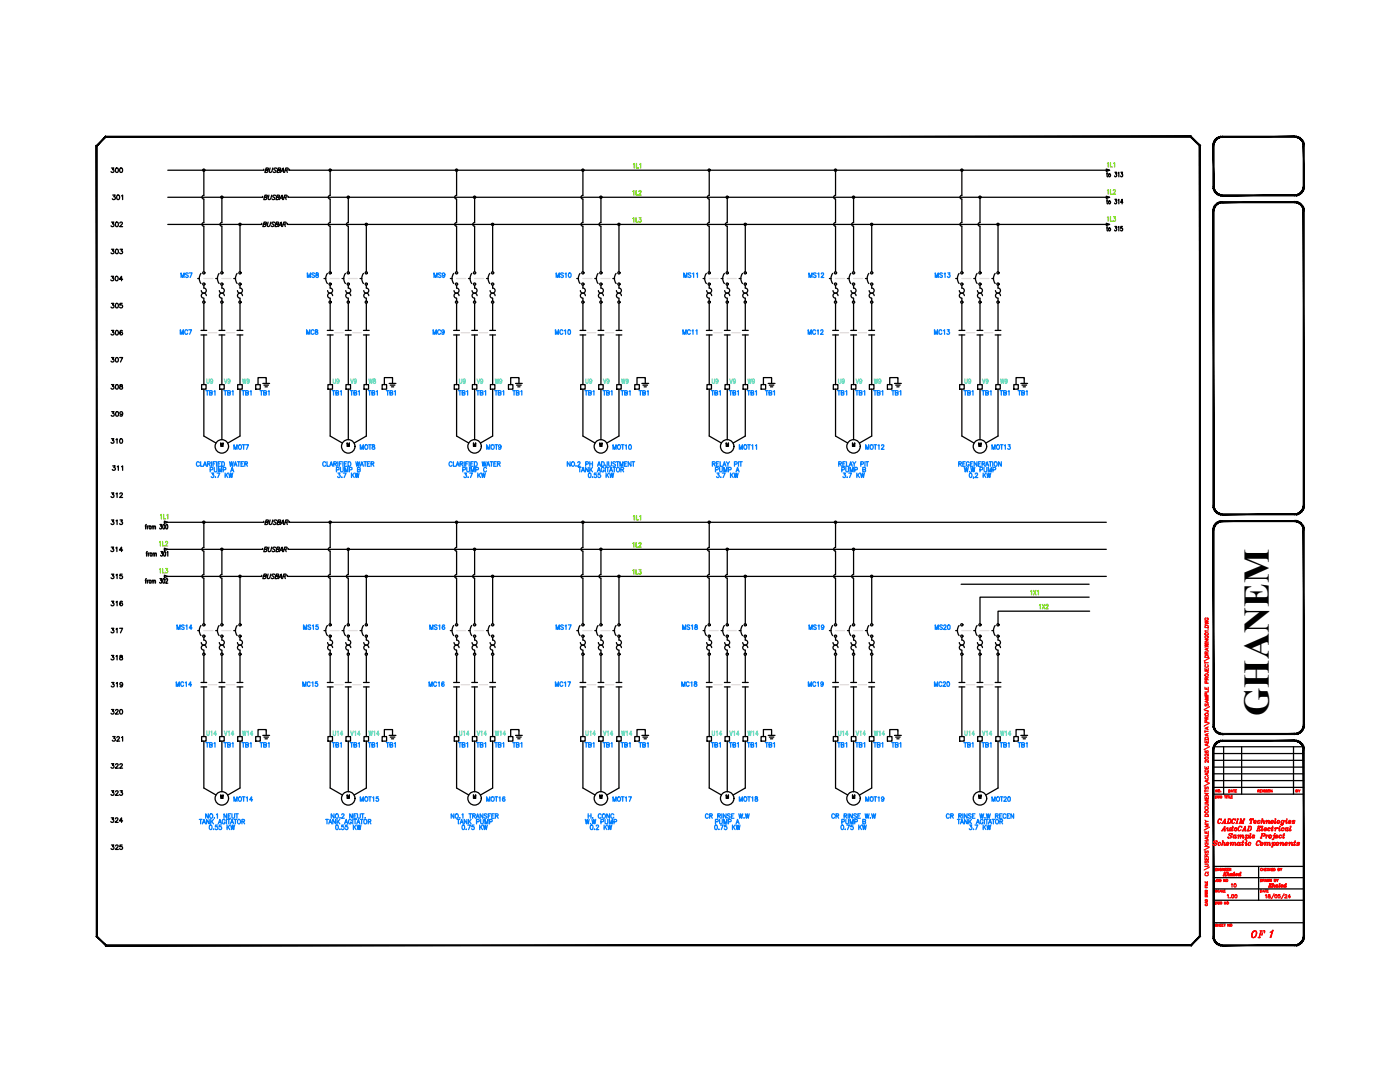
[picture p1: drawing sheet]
<svg xmlns="http://www.w3.org/2000/svg" width="279mm" height="216mm" viewBox="0 0 279 216" stroke-linecap="round" stroke-linejoin="round" font-family="sans-serif">
<defs><g id="words">
<text font-size="7.2" x="253.2" y="142.8" transform="rotate(-90 253.2 142.8)">GHANEM</text>
<text font-size="4.4" fill="#f00" x="249.1" y="188.4">OF</text>
<g font-size="4">
<text x="21.2" y="46.6">302</text>
<text x="21.2" y="51.9">303</text>
<text x="21.2" y="62.8">305</text>
<text x="21.2" y="68.1">306</text>
<text x="21.2" y="79">308</text>
<text x="21.2" y="84.3">309</text>
<text x="21.2" y="100.5">312</text>
<text x="21.2" y="116.8">315</text>
<text x="21.2" y="133">318</text>
<text x="21.2" y="154.5">322</text>
<text x="21.2" y="165.5">324</text>
<text x="21.2" y="170.7">325</text>
</g>
<text font-size="4" fill="#007fff" x="34.9" y="68.1">MC7</text>
<g font-size="3.5">
<text x="21.2" y="35.6">300</text>
<text x="21.5" y="40.9">301</text>
<text x="220.1" y="39.9">1L2</text>
<text x="21.2" y="57.2">304</text>
<text x="21.2" y="73.4">307</text>
<text x="47.6" y="77.6">W9</text>
<text x="65.6" y="77.6">U9</text>
<text x="98.1" y="77.6">W9</text>
<text x="119.6" y="77.6">V9</text>
<text x="148.5" y="77.6">W9</text>
<text x="170" y="77.6">V9</text>
<text x="199" y="77.6">W9</text>
<text x="21.2" y="89.6">310</text>
<text x="43" y="90.3">M</text>
<text x="93.5" y="90.3">M</text>
<text x="21.2" y="105.8">313</text>
<text x="21.2" y="111.1">314</text>
<text x="21.2" y="122.1">316</text>
<text x="21.2" y="127.4">317</text>
<text x="21.2" y="138.3">319</text>
<text x="21.2" y="143.6">320</text>
<text x="51.2" y="150.3">TB1</text>
<text x="76.2" y="150.3">TB1</text>
<text x="101.6" y="150.3">TB1</text>
<text x="126.6" y="150.3">TB1</text>
<text x="151.7" y="150.3">TB1</text>
<text x="177.1" y="150.3">TB1</text>
<text x="202.1" y="150.3">TB1</text>
<text x="21.2" y="159.8">323</text>
<text x="43" y="160.5">M</text>
<text x="93.5" y="160.5">M</text>
<text x="143.9" y="160.5">M</text>
</g>
<g font-size="3.5" fill="#007fff">
<text x="35.3" y="56.4">MS7</text>
<text x="60.3" y="56.4">MS8</text>
<text x="85.7" y="56.4">MS9</text>
<text x="110.1" y="56.4">MS10</text>
<text x="160.5" y="56.4">MS12</text>
<text x="40.2" y="77.6">U9</text>
<text x="43.7" y="77.6">V9</text>
<text x="69.1" y="77.6">V9</text>
<text x="72.7" y="77.6">W8</text>
<text x="90.7" y="77.6">U9</text>
<text x="94.2" y="77.6">V9</text>
<text x="116.1" y="77.6">U9</text>
<text x="123.1" y="77.6">W9</text>
<text x="141.1" y="77.6">U9</text>
<text x="144.6" y="77.6">V9</text>
<text x="166.5" y="77.6">U9</text>
<text x="173.6" y="77.6">W9</text>
<text x="191.6" y="77.6">U9</text>
<text x="195.1" y="77.6">V9</text>
<text x="40.2" y="150.3">TB1</text>
<text x="43.7" y="150.3">TB1</text>
<text x="47.3" y="150.3">TB1</text>
<text x="65.3" y="150.3">TB1</text>
<text x="69.1" y="150.3">TB1</text>
<text x="72.7" y="150.3">TB1</text>
<text x="90.7" y="150.3">TB1</text>
<text x="94.2" y="150.3">TB1</text>
<text x="97.7" y="150.3">TB1</text>
<text x="115.7" y="150.3">TB1</text>
<text x="119.6" y="150.3">TB1</text>
<text x="123.1" y="150.3">TB1</text>
<text x="141.1" y="150.3">TB1</text>
<text x="144.6" y="150.3">TB1</text>
<text x="148.2" y="150.3">TB1</text>
<text x="166.2" y="150.3">TB1</text>
<text x="170" y="150.3">TB1</text>
<text x="173.6" y="150.3">TB1</text>
<text x="191.6" y="150.3">TB1</text>
<text x="195.1" y="150.3">TB1</text>
<text x="198.6" y="150.3">TB1</text>
</g>
<text font-size="3.5" fill="#f00" x="244.8" y="178.2">10</text>
<text font-size="3.1" fill="#f00" x="257.9" y="159.1">BY</text>
<g font-size="2.6">
<text x="51.9" y="35.3">.</text>
<text x="56.8" y="35.3">.</text>
<text x="51.5" y="40.6">.</text>
<text x="56.8" y="40.6">.</text>
<text x="56.4" y="45.9">.</text>
<text x="51.9" y="105.5">.</text>
<text x="56.8" y="105.5">.</text>
<text x="56.8" y="110.8">.</text>
<text x="56.4" y="116.1">.</text>
</g>
</g></defs>
<!-- layer: TITLE -->
<g fill="#000" stroke="#000" stroke-width=".2">
<path d="M242.1 37.2h.2l-.2 .4zM242.3 37.2l-.2 .4 .2-.1zM242.1 37.6l.2-.1-.1 .4zM242.3 37.5l-.1 .4 .2-.1zM242.2 37.9l.2-.1v.5zM242.4 37.8v.5l.2-.2zM242.4 38.3l.2-.2v.4zM242.6 38.1v.4l.2-.1zM242.6 38.5l.2-.1 .1 .4zM242.8 38.4l.1 .4 .1-.2zM243 38.6l.2 .4-.3-.2zM243 38.6l.2 .4 .1-.3zM243.3 38.7l.3 .4-.4-.1zM243.3 38.7l.3 .4v-.2zM243.6 38.9l.4 .2h-.4zM243.6 38.9l.4 .2v-.2z"/>
<path d="M242.1 29.1l.2 8.1v-8.1zM242.1 29.1l.2 8.1h-.2z"/>
<path d="M243.6 27.2h.4v.2zM243.6 27.2v.2h.4zM243.2 27.3l.4-.1v.2zM243.2 27.3l.1 .2 .3-.1zM242.9 27.5l.3-.2 .1 .2zM242.9 27.5l.1 .2 .3-.2zM242.6 27.7l.3-.2 .1 .2zM242.6 27.7l.2 .2 .2-.2zM242.6 27.7l.2 .2-.4 .1zM242.4 28l.2 .1 .2-.2zM242.4 28l.2 .1-.4 .3zM242.2 28.4h.2l.2-.3zM242.2 28.4h.2l-.3 .3zM242.1 28.7l.2 .1 .1-.4zM242.1 28.7l.2 .1-.2 .3zM242.3 28.8l-.2 .3h.2z"/>
<path d="M258.4 38.9l.4 .2h-.4zM258.4 38.9l.4 .2-.1-.2zM258.7 38.9l.4 .1-.3 .1zM258.7 38.9l.4 .1-.1-.3zM259 38.7l.4 .1-.3 .2zM259 38.7l.4 .1-.1-.2zM259.3 38.6l.4-.1-.3 .3zM259.3 38.6l.4-.1-.1-.1zM259.6 38.4l.4-.1-.3 .2zM259.8 38.1l-.2 .3 .4-.1zM259.8 38.1l.4-.2-.2 .4zM259.9 37.8l-.1 .3 .4-.2zM259.9 37.8l.4-.2-.1 .3zM260 37.5l-.1 .3 .4-.2zM260.3 37.2v.4l-.3-.1zM260.1 37.2l-.1 .3 .3-.3z"/>
<path d="M244 39.1h14.4v-.2zM244 38.9h14.4l-14.4 .2z"/>
<path d="M244 27.4h14.4v-.2zM244 27.2h14.4l-14.4 .2z"/>
<path d="M260.3 28.7v.4h-.2zM260 28.8l.1 .3 .2-.4zM260.2 28.4l.1 .3-.3 .1zM259.9 28.4l.1 .4 .2-.4zM260 28l.2 .4h-.3zM259.8 28.1l.1 .3 .1-.4zM259.7 27.7l.3 .3-.2 .1zM259.6 27.9l.2 .2-.1-.4zM259.4 27.5l.3 .2-.1 .2zM259.4 27.5l-.1 .2 .3 .2zM259.1 27.3l.3 .2-.1 .2zM259.1 27.3l-.1 .2 .3 .2zM258.8 27.2l.3 .1-.1 .2zM258.8 27.2l-.1 .2 .3 .1zM258.4 27.2h.4l-.1 .2zM258.4 27.2v.2h.3z"/>
<path d="M260.1 29.1l.2 8.1v-8.1zM260.1 29.1l.2 8.1h-.2z"/>
<path d="M242.1 42.2l.2 58.6v-58.6zM242.1 42.2l.2 58.6h-.2z"/>
<path d="M243.6 40.3l.4-.1v.3zM243.6 40.3v.2h.4zM243.2 40.4l.4-.1v.2zM243.2 40.4l.1 .2 .3-.1zM242.9 40.5l.3-.1 .1 .2zM242.9 40.5l.1 .2 .3-.1zM242.6 40.8l.3-.3 .1 .2zM242.6 40.8l.2 .2 .2-.3zM242.6 40.8l.2 .2-.4 .1zM242.4 41.1l.2 .1 .2-.2zM242.4 41.1l.2 .1-.4 .2zM242.2 41.4l.2 .1 .2-.3zM242.2 41.4l.2 .1-.3 .3zM242.1 41.8h.2l.1-.3zM242.1 41.8h.2l-.2 .4zM242.3 41.8l-.2 .4h.2z"/>
<path d="M244 40.5h14.4v-.3zM244 40.2h14.4l-14.4 .3z"/>
<path d="M260.3 41.8v.4h-.2zM260 41.8l.1 .4 .2-.4zM260.2 41.4l.1 .4h-.3zM259.9 41.5l.1 .3 .2-.4zM260 41.1l.2 .3-.3 .1zM259.8 41.2l.1 .3 .1-.4zM259.7 40.8l.3 .3-.2 .1zM259.6 41l.2 .2-.1-.4zM259.4 40.5l.3 .3-.1 .2zM259.4 40.5l-.1 .2 .3 .3zM259.1 40.4l.3 .1-.1 .2zM259.1 40.4l-.1 .2 .3 .1zM258.8 40.3l.3 .1-.1 .2zM258.8 40.3l-.1 .2 .3 .1zM258.4 40.2l.4 .1-.1 .2zM258.4 40.2v.3h.3z"/>
<path d="M260.1 42.2l.2 58.6v-58.6zM260.1 42.2l.2 58.6h-.2z"/>
<path d="M242.1 100.8h.2l-.2 .4zM242.3 100.8l-.2 .4h.2zM242.1 101.2h.2l-.1 .4zM242.3 101.2l-.1 .4 .2-.1zM242.2 101.6l.2-.1v.4zM242.4 101.5v.4l.2-.1zM242.4 101.9l.2-.1v.4zM242.6 101.8v.4l.2-.2zM242.6 102.2l.2-.2 .1 .4zM242.8 102l.1 .4 .1-.2zM243 102.2l.2 .4-.3-.2zM243 102.2l.2 .4 .1-.2zM243.3 102.4l.3 .3-.4-.1zM243.3 102.4l.3 .3v-.2zM243.6 102.5l.4 .2h-.4zM243.6 102.5l.4 .2v-.2z"/>
<path d="M242.1 105.8l.2 38.9v-38.9zM242.1 105.8l.2 38.9h-.2z"/>
<path d="M243.6 103.9h.4v.2zM243.6 103.9v.2h.4zM243.2 104l.4-.1v.2zM243.2 104l.1 .2 .3-.1zM242.9 104.2l.3-.2 .1 .2zM242.9 104.2l.1 .2 .3-.2zM242.6 104.4l.3-.2 .1 .2zM242.6 104.4l.2 .2 .2-.2zM242.6 104.4l.2 .2-.4 .1zM242.4 104.7l.2 .2 .2-.3zM242.4 104.7l.2 .2-.4 .1zM242.2 105l.2 .1 .2-.2zM242.2 105l.2 .1-.3 .3zM242.1 105.4h.2l.1-.3zM242.1 105.4h.2l-.2 .4zM242.3 105.4l-.2 .4h.2z"/>
<path d="M244 103.9v.2l14.4-.2zM244 104.1l14.4-.2v.2z"/>
<path d="M244 102.5v.2l14.4-.2zM244 102.7l14.4-.2v.2z"/>
<path d="M258.4 102.5l.4 .2h-.4zM258.4 102.5l.4 .2-.1-.2zM258.7 102.5l.4 .1-.3 .1zM258.7 102.5l.4 .1-.1-.2zM259 102.4h.4l-.3 .2zM259 102.4h.4l-.1-.2zM259.3 102.2h.4l-.3 .2zM259.3 102.2h.4l-.1-.2zM259.6 102l.4-.1-.3 .3zM259.8 101.8l-.2 .2 .4-.1zM259.8 101.8l.4-.2-.2 .3zM259.9 101.5l-.1 .3 .4-.2zM259.9 101.5l.4-.3-.1 .4zM260 101.2l-.1 .3 .4-.3zM260.3 100.8v.4h-.3zM260.1 100.8l-.1 .4 .3-.4z"/>
<path d="M260.3 105.4v.4h-.2zM260 105.4l.1 .4 .2-.4zM260.2 105l.1 .4h-.3zM259.9 105.1l.1 .3 .2-.4zM260 104.7l.2 .3-.3 .1zM259.8 104.9l.1 .2 .1-.4zM259.7 104.4l.3 .3-.2 .2zM259.7 104.4l-.1 .2 .2 .3zM259.4 104.2l.3 .2-.1 .2zM259.4 104.2l-.1 .2 .3 .2zM259.1 104l.3 .2-.1 .2zM259.1 104l-.1 .2 .3 .2zM258.8 103.9l.3 .1-.1 .2zM258.8 103.9l-.1 .2 .3 .1zM258.4 103.9h.4l-.1 .2zM258.4 103.9v.2h.3z"/>
<path d="M260.1 105.8l.2 38.9v-38.9zM260.1 105.8l.2 38.9h-.2z"/>
<path d="M242.1 144.7h.2l-.2 .3zM242.3 144.7l-.2 .3h.2zM242.1 145h.2l-.1 .4zM242.3 145l-.1 .4 .2-.1zM242.2 145.4l.2-.1v.4zM242.4 145.3v.4l.2-.1zM242.4 145.7l.2-.1v.4zM242.6 145.6v.4l.2-.1zM242.6 146l.2-.1 .1 .4zM242.8 145.9l.1 .4 .1-.2zM243 146.1l.2 .3-.3-.1zM243 146.1l.2 .3 .1-.2zM243.3 146.2l.3 .3-.4-.1zM243.3 146.2l.3 .3v-.2zM243.6 146.3l.4 .3-.4-.1zM243.6 146.3l.4 .3v-.3z"/>
<path d="M242.1 149.6l.2 37.2v-37.2zM242.1 149.6l.2 37.2h-.2z"/>
<path d="M243.6 147.7h.4v.2zM243.6 147.7v.2h.4zM243.2 147.8l.4-.1v.2zM243.2 147.8l.1 .3 .3-.2zM242.9 148l.3-.2 .1 .3zM242.9 148l.1 .2 .3-.1zM242.6 148.3l.3-.3 .1 .2zM242.6 148.3l.2 .1 .2-.2zM242.6 148.3l.2 .1-.4 .1zM242.4 148.5l.2 .2 .2-.3zM242.4 148.5l.2 .2-.4 .2zM242.2 148.9l.2 .1 .2-.3zM242.2 148.9l.2 .1-.3 .2zM242.1 149.2l.2 .1 .1-.3zM242.1 149.2l.2 .1-.2 .3zM242.3 149.3l-.2 .3h.2z"/>
<path d="M244 147.7v.2l14.4-.2zM244 147.9l14.4-.2v.2z"/>
<path d="M244 146.3v.3l14.4-.3zM244 146.6l14.4-.3v.3z"/>
<path d="M258.4 146.3l.4 .2-.4 .1zM258.4 146.3l.4 .2-.1-.2zM258.7 146.3l.4 .1-.3 .1zM258.7 146.3l.4 .1-.1-.2zM259 146.2l.4 .1-.3 .1zM259 146.2l.4 .1-.1-.2zM259.3 146.1l.4-.1-.3 .3zM259.3 146.1l.4-.1-.1-.1zM259.6 145.9l.4-.2-.3 .3zM259.8 145.6l-.2 .3 .4-.2zM259.8 145.6l.4-.2-.2 .3zM259.9 145.3l-.1 .3 .4-.2zM259.9 145.3l.4-.3-.1 .4zM260 145l-.1 .3 .4-.3zM260.3 144.7v.3h-.3zM260.1 144.7l-.1 .3 .3-.3z"/>
<path d="M260.3 149.2v.4h-.2zM260 149.3l.1 .3 .2-.4zM260.2 148.9l.1 .3-.3 .1zM259.9 149l.1 .3 .2-.4zM260 148.5l.2 .4-.3 .1zM259.8 148.7l.1 .3 .1-.5zM259.7 148.3l.3 .2-.2 .2zM259.6 148.4l.2 .3-.1-.4zM259.4 148l.3 .3-.1 .1zM259.4 148l-.1 .2 .3 .2zM259.1 147.8l.3 .2-.1 .2zM259.1 147.8l-.1 .3 .3 .1zM258.8 147.7l.3 .1-.1 .3zM258.8 147.7l-.1 .2 .3 .2zM258.4 147.7h.4l-.1 .2zM258.4 147.7v.2h.3z"/>
<path d="M260.1 149.6l.2 37.2v-37.2zM260.1 149.6l.2 37.2h-.2z"/>
<path d="M239.4 29.1v157.7l.2 .1zM239.4 29.1l.2-.1v157.9zM237.6 27.4l1.8 1.7 .2-.1zM237.7 27.2l1.9 1.8-2-1.6zM21.1 27.4h216.5l.1-.2zM21.1 27.2h216.6l-216.6 .2zM21.1 27.2l-1.7 1.9 1.7-1.7zM19.2 29l1.9-1.8-1.7 1.9zM19.2 29l.2 157.8v-157.7zM19.2 29l.2 157.8-.2 .1zM19.2 186.9l1.9 1.6-1.7-1.7zM19.2 186.9l1.9 1.6v.2zM21.1 188.5v.2l216.5-.2zM21.1 188.7l216.5-.2 .1 .2zM237.6 188.5l.1 .2 1.7-1.9zM239.4 186.8l.2 .1-1.9 1.8z"/>
<path d="M242.1 186.8h.2l-.2 .4zM242.3 186.8l-.2 .4h.2zM242.1 187.2h.2l-.1 .4zM242.3 187.2l-.1 .4 .2-.1zM242.2 187.6l.2-.1v.4zM242.4 187.5v.4l.2-.1zM242.4 187.9l.2-.1v.4zM242.6 187.8v.4l.2-.2zM242.6 188.2l.2-.2 .1 .4zM242.8 188l.1 .4 .1-.2zM243 188.2l.2 .4-.3-.2zM243 188.2l.2 .4 .1-.2zM243.3 188.4l.3 .3-.4-.1zM243.3 188.4l.3 .3v-.2zM243.6 188.5l.4 .2h-.4zM243.6 188.5l.4 .2v-.2z"/>
<path d="M244 188.5v.2l14.4-.2zM244 188.7l14.4-.2v.2z"/>
<path d="M258.4 188.5l.4 .2h-.4zM258.4 188.5l.4 .2-.1-.2zM258.7 188.5l.4 .1-.3 .1zM258.7 188.5l.4 .1-.1-.2zM259 188.4h.4l-.3 .2zM259 188.4h.4l-.1-.2zM259.3 188.2h.4l-.3 .2zM259.3 188.2h.4l-.1-.2zM259.6 188l.4-.1-.3 .3zM259.8 187.8l-.2 .2 .4-.1zM259.8 187.8l.4-.2-.2 .3zM259.9 187.5l-.1 .3 .4-.2zM259.9 187.5l.4-.3-.1 .4zM260 187.2l-.1 .3 .4-.3zM260.3 186.8v.4h-.3zM260.1 186.8l-.1 .4 .3-.4z"/>
</g>
<g fill="none" stroke="#000" stroke-width=".25">
<path d="M239.5 29.1v10.1M242.2 158.5h18M242.2 149h18M242.2 150.4h18M242.2 151.7h18M242.2 153.1h18M242.2 154.4h18M242.2 155.8h18M242.2 157.1h18M244.2 149v9.5M247.8 149v9.5M258.1 149v9.5"/>
<path d="M239.5 172.9v13.9M242.2 172.9h18M242.2 175.1h18M242.2 177.4h18M242.2 179.6h18M251.2 172.9v6.7M242.2 184.1h18"/>
</g>
<g fill="none" stroke="#f00" stroke-width=".25">
<path d="M240.5 137.1v.4h.6v-.4M240.5 133.9l.6 .1v.2l-.2 .1M240.5 133.3v.4h.6v-.4M240.5 128.5l.6 .1-.6 .2 .6 .2-.6 .1M240.5 127.6h.6l-.6 .5h.6M240.5 123.9l.6 .2-.6 .1 .6 .2-.6 .2M240.5 132v.5M240.5 132.2h.6M240.5 128.3h.6M240.5 130.8a.37 .37 0 0 1 .6 .2v.2h-.6zM240.5 124.9a.36 .36 0 0 1 .4-.1 .36 .36 0 0 1 .2 .4h-.6zM240.6 132.6a.27 .27 0 0 0-.1 .4 .27 .27 0 0 0 .4 .1 .25 .25 0 0 0 .2-.2 .25 .25 0 0 0-.1-.3"/>
<path d="M240.6 126.9a.27 .27 0 0 0-.1 .4 .27 .27 0 0 0 .4 .1 .24 .24 0 0 0 .2-.3 .24 .24 0 0 0-.2-.2v.2M240.6 123.3a.27 .27 0 0 0-.1 .4 .27 .27 0 0 0 .4 .1 .24 .24 0 0 0 .2-.3 .24 .24 0 0 0-.2-.2v.2M240.8 135.7v-.3l-.2-.2-.1 .5h.6M240.8 130.5l-.1-.4-.1-.1-.1 .5h.6M240.8 133.5v.2M240.8 137.3v.2M240.8 138.8v-.4l-.3-.1v.5h.6M240.8 136.3v-.4h-.3v.4h.6M240.9 129.4v.3M240.9 139.8v.3M241.1 125.5h.1M241.1 139.7l-.6 .3 .6 .2"/>
<path d="M241.1 139h-.6l.6 .3-.6 .2h.6M241.1 137.7v.4h-.6M241.1 129.3l-.6 .3 .6 .2M241.1 125.9h-.6l.1 .2M241.1 135.2l-.3 .2M241.1 130l-.3 .3M241.4 131.3l-1.1 .6M240.5 159v.4h.6v-.4M240.5 158.3h.6l-.6 .5h.6M240.5 152.9v.5h.6v-.5M240.5 147.7v.5h.6v-.5M240.5 141.8h.5a.16 .16 0 0 1 .1 .2 .16 .16 0 0 1-.2 .1"/>
<path d="M240.5 157.8h.6M240.5 145.7v.5M240.5 157.6v.5M240.5 145.9h.6M240.5 153.7a.38 .38 0 0 1 .6 .1v.2h-.6zM240.5 147.2a.38 .38 0 0 1 .6 .1v.2h-.6zM240.6 157v.5l.3-.5 .2 .1-.1 .4M240.6 149.8l-.1 .1a.31 .31 0 0 0 .3 .3 .31 .31 0 0 0 .3-.3 .21 .21 0 0 0-.4 0 .21 .21 0 0 0 .2 .3M240.6 140.4v.5l.3-.5 .2 .1-.1 .4M240.6 154.9a.27 .27 0 0 0-.1 .4 .27 .27 0 0 0 .4 .1 .25 .25 0 0 0 .2-.2 .25 .25 0 0 0-.1-.3M240.8 143.5l-.1-.4-.1-.1-.1 .5h.6M240.8 147.9v.3"/>
<path d="M240.8 153.1v.3M240.8 159.1v.3M240.8 144.2v-.4h-.3v.4h.6M240.9 145.2v.3M240.9 146.4v.4M240.9 148.4v.4M240.9 154.3v.4M240.9 155.7v.3M241.1 159.6h-.6l.6 .3-.6 .3h.6M241.1 155.6l-.6 .3 .6 .2M241.1 154.2l-.6 .3 .6 .2M241.1 151.7v.4l-.4-.4-.2 .2 .1 .2"/>
<path d="M241.1 150.4v.4l-.4-.4-.2 .2 .1 .2M241.1 148.4l-.6 .2 .6 .3M241.1 146.4l-.6 .2 .6 .3M241.1 145.1l-.6 .2 .6 .3M241.1 143l-.3 .3M241.4 156.3l-1.1 .5M241.4 149l-1.1 .6M241.4 144.3l-1.1 .6M241.4 141l-1.1 .6M242.5 158.8l.3 .1v.3l-.3 .1zM243 157.6v.4l-.3-.4v.4M243 158.8l.1 .5 .1-.5 .1 .5 .1-.5"/>
<path d="M243.6 158h.1M243.8 158.9a.18 .18 0 0 0-.2 0 .18 .18 0 0 0 0 .3 .18 .18 0 0 0 .2-.1h-.1M244.4 158.8h.3M244.5 158.8v.5M244.8 158.8v.5M244.9 158.8h.3M245.1 158.8v.5M245.2 157.6l.3 .1-.1 .3h-.2zM245.3 158.8v.5h.3M245.7 158l.1-.4 .2 .4M245.7 159h.2M245.7 157.9h.2"/>
<path d="M246 158.8h-.3v.5h.3M246.1 157.6h.3M246.3 157.6v.4M246.5 157.8h.2M246.8 157.6h-.3v.4h.3M251 157.8h.3v-.2h-.3v.4M251.2 157.8l.1 .2M251.5 157.8h.2M251.8 157.6h-.3v.4h.3M251.9 157.6l.2 .4 .1-.4M252.3 157.6v.4M252.8 157.7h-.3l.3 .2-.1 .1h-.2"/>
<path d="M252.9 157.6v.4M253.9 157.6v.4l-.3-.4v.4M240.5 172.4h.4l.2 .2-.1 .3h-.5M240.5 171.1v.4h.6v-.4M240.5 165.9v.4h.6v-.4M240.5 163.7l.3 .2-.3 .3M240.5 160.4h.5l.1 .2-.2 .3h-.4M240.5 168.9h.6M240.5 168.5l.4 .4M240.5 168.2h.6M240.5 167.8h.6M240.5 162.6a.36 .36 0 0 1 .4-.1 .36 .36 0 0 1 .2 .4h-.6z"/>
<path d="M240.5 178.1l.5 .1-.5 .1 .5 .1-.5 .1M240.5 176.8v.3h.5M240.5 175.9v.3h.5v-.3M240.5 176.7h.5M240.5 179.6l.4-.1 .1 .3h-.5zM240.5 178.7h.4l.1 .2h-.5zM240.6 171.7v.5l.3-.5 .2 .2-.1 .3M240.6 169.8v.5l.4-.5v.5M240.6 177.6a.18 .18 0 0 0 0 .3 .18 .18 0 0 0 .3 0 .18 .18 0 0 0 0-.3l-.1 .2M240.6 174.3a.27 .27 0 0 0-.1 .3 .27 .27 0 0 0 .4 .1 .24 .24 0 0 0 .2-.1 .24 .24 0 0 0-.1-.3M240.6 161.1a.28 .28 0 0 0 0 .4 .28 .28 0 0 0 .4 0 .28 .28 0 0 0 0-.4M240.7 174h.1"/>
<path d="M240.7 176v.2M240.7 176.9v.2M240.8 170.9l-.1-.4h-.1l-.1 .4h.6M240.8 166v.3M240.8 167.8v.4M240.8 171.3v.2M240.8 163.9h.3M240.8 180v.2M240.9 167.1v.3M241 179.9l-.5 .2 .5 .2M241 176.3v.3h-.5M241.1 174h.1"/>
<path d="M241.1 167l-.6 .3 .6 .2M241.1 166.4v.4h-.6M241.1 164.4h-.6l.6 .3-.6 .2h.6M241.1 170.5l-.3 .2M241.1 168.5l-.4 .2M241.4 173l-1.1 .6M241.4 169l-1.1 .6M241.4 165.1l-1.1 .5M242.3 168l.5 .4a.31 .31 0 0 1-.3 .3 .31 .31 0 0 1-.4-.3v.3l.1-.1M242.5 180h.3v.4h-.3zM242.5 173.5h.2M242.8 175.5l-.1 .4-.2-.1"/>
<path d="M242.8 173.3h-.3v.4h.3M242.8 177.6h-.3l.3 .3-.1 .1-.2-.1M242.8 167.9l.1-.1v.3l-.2-.3-.4 .1 .5 .5M243 180l.1 .4 .1-.4 .1 .4 .1-.4M243.2 173.3v.4l-.2-.4v.4M243.3 177.7a.18 .18 0 0 0-.3-.1 .18 .18 0 0 0 0 .3 .18 .18 0 0 0 .3 0M243.4 175.7l.3-.2h-.3v.4h.2v-.2M243.4 168.1l-.3 .3 .1 .2M243.4 178l.2-.4 .2 .4M243.4 163.4a.57 .57 0 0 0-.2 .9M243.5 177.9h.2M243.6 168.2v.1a.27 .27 0 0 0-.4-.1 .27 .27 0 0 0-.1 .3 .27 .27 0 0 0 .4 .1l.1-.1"/>
<path d="M243.7 163.5l.1-.1-.1 .3a.33 .33 0 0 0-.4-.3 .33 .33 0 0 0-.2 .4l-.1 .2a.28 .28 0 0 0 .2 .3 .28 .28 0 0 0 .4-.2M243.8 173.4a.19 .19 0 0 0-.3-.1 .19 .19 0 0 0 0 .3 .19 .19 0 0 0 .3 0h-.2M243.8 165.8h.2M243.8 164.3h.3M243.9 165.8l.5-.9 .1 .9M243.9 173.3v.4M243.9 164.3l.6-.9v.9M243.9 168.4l.2-.3h.3v.6M243.9 167.8h.2l-.3 .9M244 165.5h.4M244.1 164.1h.4M244.3 168.1l.1 .1-.1 .4 .2 .1 .1-.2"/>
<path d="M244.3 165.8h.3M244.3 174.1h.2M244.3 173.3v.4l-.2-.4v.4M244.4 164.3h.2M244.4 174.1l-.2 .6M244.4 165v.8M244.5 163.5v.8M244.5 173.5h.2M244.7 180v.4l-.3-.4v.4M244.7 174.1h.4l-.2 .6M244.8 165.3l.1-.1h.2v.6M244.8 168.5l.4-.3a.27 .27 0 0 0-.4-.1 .27 .27 0 0 0 0 .4 .27 .27 0 0 0 .4 .1"/>
<path d="M244.8 173.3h-.3v.4h.3M244.8 174.1l-.5 .4M244.9 173.5h.2M245 165.2l-.1 .5 .2 .1 .2-.2 .2-.4M245 168.1l-.2 .3v.2M245 174.1l-.2 .6M245.1 163.4h.4a.49 .49 0 0 1 .2 .6 .49 .49 0 0 1-.5 .3h-.4M245.2 173.3h-.3v.4h.3M245.3 166.6l.4 .3a.3 .3 0 0 1-.3 .3 .3 .3 0 0 1-.3-.2v.2l.1-.1M245.3 163.4l-.3 .9M245.3 173.5h.3v-.2h-.3v.4M245.4 165.5v.3l.3-.2"/>
<path d="M245.4 168.3l.2-.2h.1l-.1 .6M245.5 163.4a.52 .52 0 0 1 .1 .5 .52 .52 0 0 1-.4 .4M245.5 173.5l.1 .2M245.5 165.2l-.1 .6M245.7 168.1l-.1 .6M245.7 168.4l.2-.3h.2v.6M245.7 165.2h.4M245.8 166.4l.1-.1v.3a.3 .3 0 0 0-.3-.3 .3 .3 0 0 0-.3 .3l.4 .3M246 164.9l-.2 .8 .2 .1 .1-.2M246.1 164.9l-.2 .9M246.1 168.1l-.1 .6M246.1 168.4l.2-.3h.3v.6"/>
<path d="M246.2 163.4a.55 .55 0 0 0-.2 .9M246.3 174.1h.1l-.1 .6M246.3 166.6l-.2 .3 .1 .3M246.4 174.1l-.2 .6 .2-.1M246.5 163.5v-.1v.3a.31 .31 0 0 0-.3-.3 .31 .31 0 0 0-.3 .3v.1a.31 .31 0 0 0 0 .5 .31 .31 0 0 0 .5-.2M246.5 168.1v.5l.2 .1 .1-.2M246.6 165.2a.29 .29 0 0 0-.3 .3 .29 .29 0 0 0 .4 .2l.2-.4-.2-.1-.3 .1v.4M246.6 166.6l-.1 .6h.2l.1-.1M246.6 164.3h.3M246.7 166.6l-.1 .6M246.8 165.2v.3l-.2 .3M246.9 163.4h.3"/>
<path d="M247 163.4l-.2 .9M247.1 163.4l-.3 .9M247.2 168.1l-.2 .3v.2M247.2 166.6l-.1 .6 .2-.5-.2-.1-.1 .2M247.2 166.9l.2-.2h.3l-.1 .5M247.3 164.3h.2M247.4 164.3l.3-.9v.9l.6-.9-.3 .9M247.5 164.9a.57 .57 0 0 0-.2 .9M247.5 168.1l-.2 .5 .2 .1 .2-.2M247.5 168.1l-.1 .6M247.5 174.1h.2l-.2 .6M247.5 163.4h.2l.1 .8"/>
<path d="M247.6 166.6l.1 .2-.2 .4M247.6 174.1l-.2 .6 .3-.1M247.7 166.9l.1-.2h.3v.5M247.7 165l.1-.1v.2a.38 .38 0 0 0-.5-.2 .38 .38 0 0 0-.2 .5 .29 .29 0 0 0 .2 .4 .29 .29 0 0 0 .4-.2M247.8 168.1h.4M247.9 164.3h.3M247.9 165.8h.3M248 165.8l.5-.9 .1 .9M248 166.6v.6h.2l.1-.1M248.1 167.8l-.2 .8 .1 .1 .2-.2M248.1 167.8l-.2 .9M248.2 165.5h.3"/>
<path d="M248.3 163.4h.1M248.3 163.4l-.2 .9M248.4 165.8h.3M248.4 167.5h.3M248.5 168.3l.1-.2h.2l-.1 .6M248.5 165v.8M248.5 166.8l.1-.2 .2 .1-.2 .8M248.7 168.1l-.1 .5 .2 .1 .1-.2M248.7 166.6l-.1 .9M248.8 167.8h.1M249.1 164.9h.4a.49 .49 0 0 1 .2 .5 .49 .49 0 0 1-.4 .4h-.4M249.2 166.7v.2l-.2 .3"/>
<path d="M249.3 164.9l-.3 .9M249.4 168.1l-.2 .2v.3M249.4 164.3h.3M249.5 166.3h.1l-.1 .9M249.5 164.9a.51 .51 0 0 1 .2 .5 .51 .51 0 0 1-.4 .4M249.6 163.4l-.2 .3 .1-.3h.6v.3v-.3M249.6 168.2v.1a.28 .28 0 0 0-.4-.1 .28 .28 0 0 0-.1 .3 .28 .28 0 0 0 .4 .1l.1-.1M249.6 166.3l-.2 .9h.2l.1-.1M249.8 163.4l-.2 .9M249.9 163.4l-.3 .9M249.9 167l.5-.2a.27 .27 0 0 0-.4-.1 .27 .27 0 0 0 0 .4 .27 .27 0 0 0 .4 0M250.1 166.6l-.2 .3 .1 .3"/>
<path d="M250.3 164.1l.4-.3a.27 .27 0 0 0-.4 0 .27 .27 0 0 0 0 .4 .27 .27 0 0 0 .4 0M250.5 163.7l-.2 .3v.3M250.8 165.8h.6l.1-.2-.1 .2M251 164.9h.7l-.1 .2v-.2M251.1 165.3h.2M251.1 167.8a.55 .55 0 0 0-.1 .9M251.2 164.9l-.3 .9M251.2 164.9l-.2 .9M251.2 163.7l-.2 .3 .1 .3M251.4 167.9l.1-.1-.1 .3a.34 .34 0 0 0-.4-.3 .34 .34 0 0 0-.2 .4 .31 .31 0 0 0 0 .5 .31 .31 0 0 0 .5-.2M251.4 165.1l-.1 .4M251.4 163.8l.1 .1a.27 .27 0 0 0-.4-.1 .27 .27 0 0 0-.1 .3 .27 .27 0 0 0 .4 .2v-.2"/>
<path d="M251.5 167.2h.3M251.5 175.5h.3v.4h-.3zM251.5 177.6h.3v.4h-.3zM251.8 166.3l.7 .2-.2 .3h-.5M251.8 168.1a.29 .29 0 0 0-.3 .4 .29 .29 0 0 0 .4 .1l.2-.3-.2-.2-.3 .2v.3M251.8 164l.2-.2h.2v.5M251.8 163.4h.2l-.3 .9M251.8 164.9h.2l-.2 .9M251.9 173.4a.19 .19 0 0 0-.3 0 .19 .19 0 0 0 0 .2 .19 .19 0 0 0 .3 0M251.9 163.4l-.2 .9M251.9 166.3l-.2 .9M252 164.9l-.2 .8 .1 .1 .2-.2"/>
<path d="M252 168.1v.3l-.2 .3M252 175.7h.3v-.2h-.3v.4M252 178l.2-.4 .1 .4M252 173.3v.4M252 173.5h.3M252.1 177.9h.2M252.2 163.7v.6h.1l.2-.2M252.2 175.7l.1 .2M252.3 168.3l.1-.2h.2l-.2 .6M252.3 166.3l.1 .3-.2 .2M252.3 165.6l.5-.3a.28 .28 0 0 0-.4-.1 .28 .28 0 0 0-.1 .4 .28 .28 0 0 0 .5 0M252.3 173.3v.4"/>
<path d="M252.5 175.9l.1-.4 .2 .4M252.5 168.1l-.1 .6M252.5 173.5h.1M252.5 177.6h.3M252.5 166.8l.1-.2 .2 .1-.1 .5M252.5 165.2l-.2 .3v.2M252.5 175.8h.2M252.5 178.6l.2-.1v.7M252.6 163.9l.1-.2 .2 .1-.1 .5M252.6 177.6v.4M252.7 166.6l-.1 .6M252.8 173.3h-.3v.4h.3"/>
<path d="M252.8 163.7l-.1 .6M252.9 164l.1-.2h.3v.5M252.9 177.8h.1M252.9 168.1v.6l.1-.6h-.3l-.2 .3M252.9 175.5l.1 .4 .1-.4 .1 .4 .1-.4M253 168.4l.1-.3h.3v.6M253.1 166.7h-.2l-.1 .2M253.1 177.6h-.2v.4h.2M253.1 178.5v.2a.28 .28 0 0 1 .3 .1 .28 .28 0 0 1 0 .3l-.4-.1 .5-.3-.1-.2zM253.2 177h.2M253.2 173.4a.18 .18 0 0 0-.3 0 .18 .18 0 0 0 0 .2 .18 .18 0 0 0 .3 0M253.2 163.7v.6h.2l.1-.2"/>
<path d="M253.3 165.2l-.3 .3 .1 .2M253.3 168.1v.5l.2 .1 .1-.2M253.3 173.3v.4M253.3 176.3h.3M253.4 173.5l.2 .2M253.4 176.3l-.1 .7 .2-.7M253.5 165.3a.27 .27 0 0 0-.3-.1 .27 .27 0 0 0-.2 .4 .27 .27 0 0 0 .4 .1l.1-.1M253.5 166.6a.29 .29 0 0 0-.3 .4 .29 .29 0 0 0 .4 .2l.1-.4-.1-.2-.3 .2v.4M253.6 176.6l.1 .4M253.6 177h.2M253.6 173.3l-.3 .3M253.7 166.7v.2l-.2 .3"/>
<path d="M253.7 165.2h.4M253.7 169h.3M253.7 175.5v.4l-.3-.4v.4M253.8 176.3h.3M253.8 173.5h.2M253.8 168.3l.1-.2h.2l-.2 .9M253.9 163.7a.29 .29 0 0 0-.3 .4 .29 .29 0 0 0 .4 .2l.1-.4-.1-.2-.3 .2v.4M253.9 176.3l-.6 .5M254 164.9l-.2 .8 .1 .1 .2-.2M254 176.8l.2-.2h.2l-.1 .4M254 164.9l-.1 .9M254 168.1l-.1 .9"/>
<path d="M254 163.8l.1 .2-.2 .3M254.1 173.3h-.3v.4h.3M254.1 166.8l.1-.2 .2 .1-.2 .7-.2 .1M254.1 176.3l-.2 .7M254.2 173.3h.2v.4h-.2zM254.3 176.6v.4l.2-.1M254.3 178.4l-.6 1M254.3 175.7h.3v-.2h-.3v.4h.3l-.1-.2M254.3 166.6l-.3 .9M254.3 165.3l.2-.1h.1l-.1 .6M254.4 166.3h.1M254.4 163.4h.2l-.2 .9"/>
<path d="M254.5 168.1v.3l-.2 .3M254.6 165.2l-.1 .6M254.6 163.4l-.2 .9h.1l.2-.2M254.6 167l.4-.2a.27 .27 0 0 0-.4-.1 .27 .27 0 0 0 0 .4 .27 .27 0 0 0 .4 0M254.8 175.5l.1 .2 .2-.2M254.8 176.6l-.2 .4M254.8 166.6l-.2 .3v.3M254.9 165.2h-.1l-.2 .3M254.9 168.1a.29 .29 0 0 0-.2 .4 .29 .29 0 0 0 .4 .1l.1-.3-.2-.2-.2 .2v.3M254.9 175.7v.2M255 173.5l.4-.1-.4-.1v.4h.3l-.1-.2M255.1 165.3l.1-.1h.2v.6"/>
<path d="M255.1 168.1v.3l-.2 .3M255.1 163.7a.29 .29 0 0 0-.3 .4 .29 .29 0 0 0 .4 .2l.2-.4-.2-.2-.2 .2v.4M255.1 176.9l-.2 .1 .1-.4v.4M255.3 163.8v.2l-.2 .3M255.3 165.2v.5l.1 .1 .2-.2M255.3 176.3h.1l-.1 .7M255.4 164.9h.1M255.4 168.3l.1-.2h.2l-.1 .6M255.4 176.3l-.2 .7 .3-.1M255.4 178.5h-.3v.3a.24 .24 0 0 1 .3 0 .24 .24 0 0 1 0 .3 .24 .24 0 0 1-.3-.1M255.5 173.3l.2 .2 .1-.2M255.5 166.6l-.2 .3v.3"/>
<path d="M255.6 168.1l-.1 .6M255.7 168.4l.1-.3h.3v.6M255.7 176.9l.3-.2a.21 .21 0 0 0-.3-.1 .21 .21 0 0 0 0 .3 .21 .21 0 0 0 .3 0M255.7 173.5v.2M255.7 166.8h.1a.27 .27 0 0 0-.4-.1 .27 .27 0 0 0-.1 .4 .27 .27 0 0 0 .3 .1l.1-.1M255.8 176.6l-.1 .4M255.9 163.7l-.1 .2v.4M256 166.6h.4M256 165.2l-.2 .1v.4M256 168.1v.5l.2 .1 .1-.2M256.2 165.3h.1a.28 .28 0 0 0-.4-.1 .28 .28 0 0 0-.1 .4 .28 .28 0 0 0 .3 .1l.1-.1M256.2 163.7l-.2 .8-.2 .1"/>
<path d="M256.2 166.3l-.2 .9h.2l.1-.1M256.3 178.4l-.6 1M256.3 163.7l-.3 .9-.4-.1M256.3 166.3l-.2 .9M256.4 176.6l-.2 .4M256.4 178.7l.3-.2 .1 .2-.4 .5h.5M256.5 168.5l.4-.3a.27 .27 0 0 0-.4-.1 .27 .27 0 0 0 0 .4 .27 .27 0 0 0 .4 .1M256.5 163.9l.1-.2 .2 .1v.5M256.6 176.3h.1l-.1 .7M256.7 176.3l-.2 .7 .2-.1M256.7 168.1l-.2 .3v.2M256.7 163.7v.6h.1l.2-.2"/>
<path d="M256.7 165.2l-.2 .3 .1 .2M256.8 163.4h.1M257.2 168.3l.1-.2h.2l-.2 .6M257.2 164.1l.5-.3a.28 .28 0 0 0-.4 0 .28 .28 0 0 0-.1 .4 .28 .28 0 0 0 .4 0M257.2 165.6l-.1 .2-.2-.1 .1-.5v.6M257.4 168.1l-.1 .6M257.4 163.7l-.2 .3v.3M257.4 168.4l.2-.3h.3v.6M257.5 164.9h.1l-.1 .9M257.5 179h-.5l.4-.5v.7M257.6 164.9l-.2 .8 .1 .1 .2-.2M257.8 168.1v.5l.1 .1 .2-.2"/>
<path d="M258 163.8l.3 .4h-.4M258.2 168.1h.4M258.4 163.8h-.4l.3 .3M258.4 167.8l-.2 .8 .2 .1 .1-.2M258.5 167.8l-.2 .9M258.9 168.2l.4 .4h-.5M259.3 168.2h-.4l.4 .3M240.6 180.4a.18 .18 0 0 0 0 .3 .18 .18 0 0 0 .3 0 .18 .18 0 0 0 0-.3M242.8 184.5h-.3l.3 .2-.1 .1h-.2M243 184.4v.4M243 184.6h.3M243.3 184.4v.4"/>
<path d="M243.4 184.6h.2M243.7 184.4h-.3v.4h.3M243.8 180.1a.18 .18 0 0 0-.2 0 .18 .18 0 0 0 0 .2 .18 .18 0 0 0 .2 0l-.1-.1M243.9 184.6h.1M244.1 184.4h-.2v.4h.2M244.3 184.4h.3M244.4 184.4v.4M245.4 184.4v.4l-.4-.4v.4"/>
<circle cx="240.8" cy="134.7" r=".31"/>
<circle cx="240.8" cy="126.5" r=".3"/>
<circle cx="240.8" cy="151.3" r=".3"/>
<circle cx="240.8" cy="142.6" r=".3"/>
<circle cx="243.3" cy="157.8" r=".2"/>
<circle cx="253.3" cy="157.8" r=".2"/>
<circle cx="240.8" cy="162" r=".3"/>
<circle cx="243.1" cy="175.7" r=".2"/>
<circle cx="246.3" cy="166.9" r=".27"/>
<circle cx="247.1" cy="168.4" r=".27"/>
<circle cx="249" cy="166.9" r=".27"/>
<circle cx="254.3" cy="168.4" r=".28"/>
<circle cx="254.6" cy="178.8" r=".3"/>
<circle cx="254.7" cy="176.8" r=".2"/>
<circle cx="255.9" cy="164" r=".28"/>
<circle cx="256.3" cy="176.8" r=".2"/>
<circle cx="256.7" cy="165.5" r=".27"/>
<circle cx="245" cy="180.2" r=".21"/>
<circle cx="245.7" cy="184.6" r=".2"/>
</g>
<!-- layer: 0 -->
<path d="M22.5 93h.5l-.3 .3a.3 .3 0 0 1 .3 .3 .3 .3 0 0 1-.2 .3 .3 .3 0 0 1-.4-.2M23.4 93.1l.2-.1v.8M24.3 93.1l.2-.1v.8M22.5 147h.5l-.3 .3a.3 .3 0 0 1 .3 .3 .3 .3 0 0 1-.2 .3 .3 .3 0 0 1-.4-.2M23.3 147.2l.2-.2 .3 .2-.5 .7h.6M24.3 147.2l.2-.2v.9" fill="none" stroke="#000" stroke-width=".25"/>
<!-- layer: WIRES -->
<g fill="none" stroke="#000" stroke-width=".25">
<path d="M33.5 34h19.1M33.5 39.4h18.9M40.7 39a.37 .37 0 0 0-.4 .4 .37 .37 0 0 0 .4 .3v4.7a.37 .37 0 0 0-.4 .4 .37 .37 0 0 0 .4 .3v9.1M40.7 34v5M44.3 39.4v5M57.5 39.4h163.3M57.6 34h163.2M65.9 39a.37 .37 0 0 0-.4 .4 .37 .37 0 0 0 .4 .3M65.9 34v5M65.9 39.7v4.7M69.5 39.4v5a.37 .37 0 0 0-.4 .4 .37 .37 0 0 0 .4 .3v9.1M91.1 39a.37 .37 0 0 0-.4 .4 .37 .37 0 0 0 .4 .3v4.7a.37 .37 0 0 0-.4 .4 .37 .37 0 0 0 .4 .3v9.1"/>
<path d="M91.1 34v5M94.7 39.4v5a.37 .37 0 0 0-.4 .4 .37 .37 0 0 0 .4 .3v9.1M116.3 39a.37 .37 0 0 0-.3 .4 .37 .37 0 0 0 .3 .3M116.3 34v5M116.3 39.7v4.7M119.9 39.4v5a.37 .37 0 0 0-.4 .4 .37 .37 0 0 0 .4 .3v9.1M141.5 39a.37 .37 0 0 0-.3 .4 .37 .37 0 0 0 .3 .3v4.7a.37 .37 0 0 0-.3 .4 .37 .37 0 0 0 .3 .3v9.1M141.5 34v5M145.1 39.4v5a.37 .37 0 0 0-.3 .4 .37 .37 0 0 0 .3 .3v9.1M166.7 39a.37 .37 0 0 0-.3 .4 .37 .37 0 0 0 .4 .3l-.1 4.7a.37 .37 0 0 0-.3 .4 .37 .37 0 0 0 .3 .3l.1 9.1M166.8 34v5M170.3 39.4v5a.37 .37 0 0 0-.3 .4 .37 .37 0 0 0 .3 .3v9.1"/>
<path d="M191.9 39a.37 .37 0 0 0-.3 .4 .37 .37 0 0 0 .4 .3l-.1 4.7a.37 .37 0 0 0-.3 .4 .37 .37 0 0 0 .3 .3l.1 9.1M192 34v5M195.6 39.4v5a.37 .37 0 0 0-.4 .4 .37 .37 0 0 0 .4 .3v9.1M33.5 44.8h18.7M44.3 44.4a.37 .37 0 0 0-.4 .4 .37 .37 0 0 0 .4 .3M44.3 45.1v9.1M47.9 44.8v9.4M57.4 44.8h163.4M65.9 44.4a.37 .37 0 0 0-.4 .4 .37 .37 0 0 0 .4 .3M65.9 45.1v9.1M73.1 44.8v9.4M98.3 44.8v9.4"/>
<path d="M116.3 44.4a.37 .37 0 0 0-.3 .4 .37 .37 0 0 0 .3 .3M116.3 45.1v9.1M123.5 44.8v9.4M148.7 44.8v9.4M174 44.8v9.4M199.2 44.8v9.4M40.7 60.5v5.4M40.7 66.8v9.9M40.7 77.7v9.3l2.4 1.4M44.3 60.5v5.4M44.3 66.8v9.9M44.3 77.7v10"/>
<path d="M47.9 60.5v5.4M47.9 66.8v9.9M47.9 77.7v9.3l-2.4 1.4M53.1 75.6v-.3h-1.6v1.4M65.9 60.5v5.4M65.9 66.8v9.9M65.9 77.7v9.3l2.4 1.4M69.5 60.5v5.4M69.5 66.8v9.9M69.5 77.7v10M73.1 60.5v5.4M73.1 66.8v9.9"/>
<path d="M73.1 77.7v9.3l-2.4 1.4M78.3 75.6v-.3h-1.6v1.4M91.1 60.5v5.4M91.1 66.8v9.9M91.1 77.7v9.3l2.5 1.4M94.7 60.5v5.4M94.7 66.8v9.9M94.7 77.7v10M98.3 60.5v5.4M98.3 66.8v9.9M98.3 77.7v9.3l-2.4 1.4M103.6 75.6v-.3h-1.7v1.4"/>
<path d="M116.3 60.5v5.4M116.3 66.8v9.9M116.3 77.7v9.3l2.5 1.4M119.9 60.5v5.4M119.9 66.8v9.9M119.9 77.7v10M123.5 60.5v5.4M123.5 66.8v9.9M123.5 77.7v9.3l-2.4 1.4M128.8 75.6v-.3h-1.7v1.4M141.5 60.5v5.4M141.5 66.8v9.9"/>
<path d="M141.5 77.7v9.3l2.5 1.4M145.1 60.5v5.4M145.1 66.8v9.9M145.1 77.7v10M148.7 60.5v5.4M148.7 66.8v9.9M148.7 77.7v9.3l-2.4 1.4M154 75.6v-.3h-1.6v1.4M166.8 60.5v5.4M166.8 66.8v9.9M166.8 77.7v9.3l2.4 1.4M170.3 60.5v5.4"/>
<path d="M170.3 66.8v9.9M170.3 77.7v10M174 60.5v5.4M174 66.8v9.9M174 77.7v9.3l-2.5 1.4M179.2 75.6v-.3h-1.6v1.4M192 60.5v5.4M192 66.8v9.9M192 77.7v9.3l2.4 1.4M195.6 60.5v5.4M195.6 66.8v9.9M195.6 77.7v10"/>
<path d="M199.2 60.5v5.4M199.2 66.8v9.9M199.2 77.7v9.3l-2.5 1.4M204.4 75.6v-.3h-1.6v1.4M33.5 104.2h19.1M33.5 109.6h18.9M33.5 115h18.7M40.7 109.2a.37 .37 0 0 0-.4 .4 .37 .37 0 0 0 .4 .4v4.6a.37 .37 0 0 0-.4 .4 .37 .37 0 0 0 .4 .4v9.1M40.7 104.2v5.1M44.3 114.6a.37 .37 0 0 0-.4 .4 .37 .37 0 0 0 .4 .4M44.3 109.6v5.1M44.3 115.4v9.1"/>
<path d="M47.9 115v9.5M57.4 115h163.4M57.5 109.6h163.3M57.6 104.2h163.2M65.9 114.6a.37 .37 0 0 0-.4 .4 .37 .37 0 0 0 .4 .4M65.9 109.2a.37 .37 0 0 0-.4 .4 .37 .37 0 0 0 .4 .4M65.9 104.2v5.1M65.9 110v4.7M65.9 115.4v9.1M69.5 109.6v5a.37 .37 0 0 0-.4 .4 .37 .37 0 0 0 .4 .4v9.1M73.1 115v9.5M91.1 109.2a.37 .37 0 0 0-.4 .4 .37 .37 0 0 0 .4 .4v4.6a.37 .37 0 0 0-.4 .4 .37 .37 0 0 0 .4 .4v9.1"/>
<path d="M91.1 104.2v5.1M94.7 109.6v5a.37 .37 0 0 0-.4 .4 .37 .37 0 0 0 .4 .4v9.1M98.3 115v9.5M116.3 114.6a.37 .37 0 0 0-.3 .4 .37 .37 0 0 0 .3 .4M116.3 109.2a.37 .37 0 0 0-.3 .4 .37 .37 0 0 0 .3 .4M116.3 104.2v5.1M116.3 110v4.7M116.3 115.4v9.1M119.9 109.6v5a.37 .37 0 0 0-.4 .4 .37 .37 0 0 0 .4 .4v9.1M123.5 115v9.5M141.5 109.2a.37 .37 0 0 0-.3 .4 .37 .37 0 0 0 .3 .4v4.6a.37 .37 0 0 0-.3 .4 .37 .37 0 0 0 .3 .4v9.1M141.5 104.2v5.1"/>
<path d="M145.1 109.6v5a.37 .37 0 0 0-.3 .4 .37 .37 0 0 0 .3 .4v9.1M148.7 115v9.5M166.7 109.2a.37 .37 0 0 0-.3 .4 .37 .37 0 0 0 .4 .4l-.1 4.6a.37 .37 0 0 0-.3 .4 .37 .37 0 0 0 .3 .4l.1 9.1M166.8 104.2v5.1M170.3 109.6v5a.37 .37 0 0 0-.3 .4 .37 .37 0 0 0 .3 .4v9.1M174 115v9.5M191.8 116.6h25.6M217.4 119.2h-21.8v5.3M40.7 130.8v5.4M40.7 137.1v9.9M44.3 130.8v5.4M44.3 137.1v9.9"/>
<path d="M47.9 130.8v5.4M47.9 137.1v9.9M65.9 130.8v5.4M65.9 137.1v9.9M69.5 130.8v5.4M69.5 137.1v9.9M73.1 130.8v5.4M73.1 137.1v9.9M91.1 130.8v5.4M91.1 137.1v9.9M94.7 130.8v5.4M94.7 137.1v9.9"/>
<path d="M98.3 130.8v5.4M98.3 137.1v9.9M116.3 130.8v5.4M116.3 137.1v9.9M119.9 130.8v5.4M119.9 137.1v9.9M123.5 130.8v5.4M123.5 137.1v9.9M141.5 130.8v5.4M141.5 137.1v9.9M145.1 130.8v5.4M145.1 137.1v9.9"/>
<path d="M148.7 130.8v5.4M148.7 137.1v9.9M166.8 130.8v5.4M166.8 137.1v9.9M170.3 130.8v5.4M170.3 137.1v9.9M174 130.8v5.4M174 137.1v9.9M192 130.8v5.4M192 137.1v9.9M195.6 130.8v5.4M195.6 137.1v9.9"/>
<path d="M199.2 130.8v5.4M199.2 137.1v9.9M217.5 122h-18.3v2.5M40.7 147.9v9.3l2.4 1.4M44.3 147.9v10.1M47.9 147.9v9.3l-2.4 1.4M53.1 145.9v-.3h-1.6v1.4M65.9 147.9v9.3l2.4 1.4M69.5 147.9v10.1M73.1 147.9v9.3l-2.4 1.4M78.3 145.9v-.3h-1.6v1.4M91.1 147.9v9.3l2.5 1.4"/>
<path d="M94.7 147.9v10.1M98.3 147.9v9.3l-2.4 1.4M103.6 145.9v-.3h-1.7v1.4M116.3 147.9v9.3l2.5 1.4M119.9 147.9v10.1M123.5 147.9v9.3l-2.4 1.4M128.8 145.9v-.3h-1.7v1.4M141.5 147.9v9.3l2.5 1.4M145.1 147.9v10.1M148.7 147.9v9.3l-2.4 1.4M154 145.9v-.3h-1.6v1.4M166.8 147.9v9.3l2.4 1.4"/>
<path d="M170.3 147.9v10.1M174 147.9v9.3l-2.5 1.4M179.2 145.9v-.3h-1.6v1.4M195.6 147.9v10.1M199.2 147.9v9.3l-2.5 1.4M204.4 145.9v-.3h-1.6v1.4"/>
</g>
<!-- layer: SYMS -->
<g fill="none" stroke="#000" stroke-width=".25">
<path d="M220.8 33.7l.7 .3-.7 .2zM220.9 33.9l.3 .1-.3 .1zM40.7 57.5a.5 .5 0 0 1 .5 .5 .5 .5 0 0 1-.5 .5 .5 .5 0 0 1-.5-.5M40.7 59.5v.6M41.2 59a.5 .5 0 0 0-.5-.5 .5 .5 0 0 0-.5 .5 .5 .5 0 0 0 .5 .5M43.1 55.6h.3M43.7 54.6a1.68 1.68 0 0 0 0 2M44.3 57.5a.5 .5 0 0 1 .5 .5 .5 .5 0 0 1-.5 .5 .5 .5 0 0 1-.5-.5M44.3 56.9v.6M44.3 59.5v.6M44.8 59a.5 .5 0 0 0-.5-.5 .5 .5 0 0 0-.5 .5 .5 .5 0 0 0 .5 .5M46.7 55.6h.3"/>
<path d="M47.3 54.6a1.68 1.68 0 0 0 0 2M47.9 56.9v.6a.5 .5 0 0 1 .5 .5 .5 .5 0 0 1-.5 .5 .5 .5 0 0 1-.5-.5M47.9 59.5v.6M48.4 59a.5 .5 0 0 0-.5-.5 .5 .5 0 0 0-.5 .5 .5 .5 0 0 0 .5 .5M65.9 57.5a.5 .5 0 0 1 .5 .5 .5 .5 0 0 1-.5 .5 .5 .5 0 0 1-.5-.5M65.9 59.5v.6M66.4 59a.5 .5 0 0 0-.5-.5 .5 .5 0 0 0-.5 .5 .5 .5 0 0 0 .5 .5M68.3 55.6h.3M68.9 54.6a1.68 1.68 0 0 0 0 2M69.5 56.9v.6a.5 .5 0 0 1 .5 .5 .5 .5 0 0 1-.5 .5 .5 .5 0 0 1-.5-.5M69.5 59.5v.6M70 59a.5 .5 0 0 0-.5-.5 .5 .5 0 0 0-.5 .5 .5 .5 0 0 0 .5 .5"/>
<path d="M71.9 55.6h.3M72.5 54.6a1.68 1.68 0 0 0 0 2M73.1 56.9v.6a.5 .5 0 0 1 .5 .5 .5 .5 0 0 1-.5 .5 .5 .5 0 0 1-.5-.5M73.1 59.5v.6M73.6 59a.5 .5 0 0 0-.5-.5 .5 .5 0 0 0-.5 .5 .5 .5 0 0 0 .5 .5M91.1 57.5a.5 .5 0 0 1 .5 .5 .5 .5 0 0 1-.5 .5 .5 .5 0 0 1-.5-.5M91.1 59.5v.6M91.6 59a.5 .5 0 0 0-.5-.5 .5 .5 0 0 0-.5 .5 .5 .5 0 0 0 .5 .5M93.5 55.6h.3M94.1 54.6a1.68 1.68 0 0 0 0 2M94.7 56.9v.6a.5 .5 0 0 1 .5 .5 .5 .5 0 0 1-.5 .5 .5 .5 0 0 1-.5-.5M94.7 59.5v.6"/>
<path d="M95.2 59a.5 .5 0 0 0-.5-.5 .5 .5 0 0 0-.5 .5 .5 .5 0 0 0 .5 .5M97.1 55.6h.3M97.7 54.6a1.68 1.68 0 0 0 0 2M98.3 57.5a.5 .5 0 0 1 .5 .5 .5 .5 0 0 1-.5 .5 .5 .5 0 0 1-.5-.5M98.3 56.9v.6M98.3 59.5v.6M98.8 59a.5 .5 0 0 0-.5-.5 .5 .5 0 0 0-.5 .5 .5 .5 0 0 0 .5 .5M116.3 57.5a.5 .5 0 0 1 .5 .5 .5 .5 0 0 1-.5 .5 .5 .5 0 0 1-.5-.5M116.3 59.5v.6M116.8 59a.5 .5 0 0 0-.5-.5 .5 .5 0 0 0-.5 .5 .5 .5 0 0 0 .5 .5M118.7 55.6h.3M119.4 54.6a1.68 1.68 0 0 0 0 2"/>
<path d="M119.9 56.9v.6a.5 .5 0 0 1 .5 .5 .5 .5 0 0 1-.5 .5 .5 .5 0 0 1-.5-.5M119.9 59.5v.6M120.4 59a.5 .5 0 0 0-.5-.5 .5 .5 0 0 0-.5 .5 .5 .5 0 0 0 .5 .5M122.3 55.6h.3M123 54.6a1.68 1.68 0 0 0 0 2M123.5 56.9v.6a.5 .5 0 0 1 .5 .5 .5 .5 0 0 1-.5 .5 .5 .5 0 0 1-.5-.5M123.5 59.5v.6M124 59a.5 .5 0 0 0-.5-.5 .5 .5 0 0 0-.5 .5 .5 .5 0 0 0 .5 .5M140.3 55.6h.3M141 54.6a1.68 1.68 0 0 0 0 2M141.5 56.9v.6a.5 .5 0 0 1 .5 .5 .5 .5 0 0 1-.5 .5 .5 .5 0 0 1-.5-.5M141.5 59.5v.6"/>
<path d="M142 59a.5 .5 0 0 0-.5-.5 .5 .5 0 0 0-.5 .5 .5 .5 0 0 0 .5 .5M143.9 55.6h.4M144.6 54.6a1.68 1.68 0 0 0 0 2M145.1 56.9v.6a.5 .5 0 0 1 .5 .5 .5 .5 0 0 1-.5 .5 .5 .5 0 0 1-.5-.5M145.1 59.5v.6M145.6 59a.5 .5 0 0 0-.5-.5 .5 .5 0 0 0-.5 .5 .5 .5 0 0 0 .5 .5M147.5 55.6h.3M148.2 54.6a1.68 1.68 0 0 0 0 2M148.7 56.9v.6a.5 .5 0 0 1 .5 .5 .5 .5 0 0 1-.5 .5 .5 .5 0 0 1-.5-.5M148.7 59.5v.6M149.2 59a.5 .5 0 0 0-.5-.5 .5 .5 0 0 0-.5 .5 .5 .5 0 0 0 .5 .5M166.7 57.5a.5 .5 0 0 1 .5 .5 .5 .5 0 0 1-.5 .5 .5 .5 0 0 1-.5-.5"/>
<path d="M166.8 59.5v.6M167.2 59a.5 .5 0 0 0-.5-.5 .5 .5 0 0 0-.5 .5 .5 .5 0 0 0 .5 .5M169.1 55.6h.4M169.8 54.6a1.68 1.68 0 0 0 0 2M170.3 56.9v.6a.5 .5 0 0 1 .5 .5 .5 .5 0 0 1-.5 .5 .5 .5 0 0 1-.5-.5M170.3 59.5v.6M170.8 59a.5 .5 0 0 0-.5-.5 .5 .5 0 0 0-.5 .5 .5 .5 0 0 0 .5 .5M172.7 55.6h.4M173.4 54.6a1.68 1.68 0 0 0 0 2M174 56.9v.6a.5 .5 0 0 1 .5 .5 .5 .5 0 0 1-.5 .5 .5 .5 0 0 1-.5-.5M174 59.5v.6M174.5 59a.5 .5 0 0 0-.5-.5 .5 .5 0 0 0-.5 .5 .5 .5 0 0 0 .5 .5"/>
<path d="M190.7 55.6h.4M191.4 54.6a1.68 1.68 0 0 0 0 2M192 56.9l-.1 .6a.5 .5 0 0 1 .5 .5 .5 .5 0 0 1-.5 .5 .5 .5 0 0 1-.4-.5M192 59.5v.6M192.4 59a.5 .5 0 0 0-.5-.5 .5 .5 0 0 0-.4 .5 .5 .5 0 0 0 .4 .5M194.3 55.6h.4M195 54.6a1.68 1.68 0 0 0 0 2M195.6 56.9v.6a.5 .5 0 0 1 .5 .5 .5 .5 0 0 1-.5 .5 .5 .5 0 0 1-.5-.5M195.6 59.5v.6M196.1 59a.5 .5 0 0 0-.5-.5 .5 .5 0 0 0-.5 .5 .5 .5 0 0 0 .5 .5M198 55.6h.3M198.6 54.6a1.68 1.68 0 0 0 0 2"/>
<path d="M199.2 56.9v.6a.5 .5 0 0 1 .5 .5 .5 .5 0 0 1-.5 .5 .5 .5 0 0 1-.5-.5M199.2 59.5v.6M199.7 59a.5 .5 0 0 0-.5-.5 .5 .5 0 0 0-.5 .5 .5 .5 0 0 0 .5 .5M220.8 44.5l.7 .3-.7 .2zM220.9 44.7l.3 .1-.3 .1zM40.1 65.9h1.2M40.1 66.8h1.2M43.7 65.9h1.2M43.7 66.8h1.2M47.3 65.9h1.2M47.3 66.8h1.2M52.5 76.5h1.3"/>
<path d="M52.7 76.8h.9M52.9 77.2h.5M53.1 75.6v.9M65.3 65.9h1.2M65.3 66.8h1.2M68.9 65.9h1.2M68.9 66.8h1.2M72.5 65.9h1.2M72.5 66.8h1.2M77.7 76.5h1.3M77.9 76.8h.9M78.1 77.2h.5"/>
<path d="M78.3 75.6v.9M90.5 65.9h1.2M90.5 66.8h1.2M94.1 65.9h1.2M94.1 66.8h1.2M97.7 65.9h1.2M97.7 66.8h1.2M102.9 76.5h1.3M103.1 76.8h.9M103.3 77.2h.5M103.6 75.6v.9M115.8 65.9h1.1"/>
<path d="M115.8 66.8h1.1M119.4 65.9h1.1M119.4 66.8h1.1M123 65.9h1.1M123 66.8h1.1M128.1 76.5h1.4M128.3 76.8h.9M128.5 77.2h.5M128.8 75.6v.9M141 65.9h1.1M141 66.8h1.1M144.6 65.9h1.1"/>
<path d="M144.6 66.8h1.1M148.2 65.9h1.1M148.2 66.8h1.1M153.3 76.5h1.4M153.5 76.8h.9M153.8 77.2h.4M154 75.6v.9M166.2 65.9h1.1M166.2 66.8h1.1M169.8 65.9h1.1M169.8 66.8h1.1M173.4 65.9h1.1"/>
<path d="M173.4 66.8h1.1M178.5 76.5h1.4M178.8 76.8h.8M179 77.2h.4M179.2 75.6v.9M191.4 65.9h1.2M191.4 66.8h1.2M195 65.9h1.2M195 66.8h1.2M198.6 65.9h1.1M198.6 66.8h1.1M203.7 76.5h1.4"/>
<path d="M204 76.8h.9M204.2 77.2h.4M204.4 75.6v.9M32.8 104l.7 .2-.7 .2zM32.8 109.4l.7 .2-.7 .2zM32.8 114.8l.7 .2-.7 .2zM39.5 125.8h.3M40.1 124.8a1.68 1.68 0 0 0 0 2M40.1 136.2h1.2M40.1 137.1h1.2M40.7 127.2v.5a.5 .5 0 0 1 .5 .5 .5 .5 0 0 1-.5 .5 .5 .5 0 0 1-.5-.5M41.2 129.2a.5 .5 0 0 0-.5-.5 .5 .5 0 0 0-.5 .5 .5 .5 0 0 0 .5 .5v.6"/>
<path d="M43.1 125.8h.3M43.7 136.2h1.2M43.7 137.1h1.2M43.7 124.8a1.68 1.68 0 0 0 0 2M44.3 127.7a.5 .5 0 0 1 .5 .5 .5 .5 0 0 1-.5 .5 .5 .5 0 0 1-.5-.5M44.3 127.2v.5M44.3 129.7v.6M44.8 129.2a.5 .5 0 0 0-.5-.5 .5 .5 0 0 0-.5 .5 .5 .5 0 0 0 .5 .5M46.7 125.8h.3M47.3 136.2h1.2M47.3 137.1h1.2M47.3 124.8a1.68 1.68 0 0 0 0 2"/>
<path d="M47.9 127.2v.5a.5 .5 0 0 1 .5 .5 .5 .5 0 0 1-.5 .5 .5 .5 0 0 1-.5-.5M48.4 129.2a.5 .5 0 0 0-.5-.5 .5 .5 0 0 0-.5 .5 .5 .5 0 0 0 .5 .5v.6M64.7 125.8h.3M65.3 136.2h1.2M65.3 137.1h1.2M65.3 124.8a1.68 1.68 0 0 0 0 2M65.9 127.7a.5 .5 0 0 1 .5 .5 .5 .5 0 0 1-.5 .5 .5 .5 0 0 1-.5-.5M65.9 127.2v.5M65.9 129.7v.6M66.4 129.2a.5 .5 0 0 0-.5-.5 .5 .5 0 0 0-.5 .5 .5 .5 0 0 0 .5 .5M68.3 125.8h.3M68.9 136.2h1.2"/>
<path d="M68.9 137.1h1.2M68.9 124.8a1.68 1.68 0 0 0 0 2M69.5 127.2v.5a.5 .5 0 0 1 .5 .5 .5 .5 0 0 1-.5 .5 .5 .5 0 0 1-.5-.5M70 129.2a.5 .5 0 0 0-.5-.5 .5 .5 0 0 0-.5 .5 .5 .5 0 0 0 .5 .5v.6M71.9 125.8h.3M72.5 124.8a1.68 1.68 0 0 0 0 2M72.5 136.2h1.2M72.5 137.1h1.2M73.1 127.2v.5a.5 .5 0 0 1 .5 .5 .5 .5 0 0 1-.5 .5 .5 .5 0 0 1-.5-.5M73.6 129.2a.5 .5 0 0 0-.5-.5 .5 .5 0 0 0-.5 .5 .5 .5 0 0 0 .5 .5v.6M89.9 125.8h.3M90.5 136.2h1.2"/>
<path d="M90.5 137.1h1.2M90.5 124.8a1.68 1.68 0 0 0 0 2M91.1 127.2v.5a.5 .5 0 0 1 .5 .5 .5 .5 0 0 1-.5 .5 .5 .5 0 0 1-.5-.5M91.6 129.2a.5 .5 0 0 0-.5-.5 .5 .5 0 0 0-.5 .5 .5 .5 0 0 0 .5 .5v.6M93.5 125.8h.3M94.1 124.8a1.68 1.68 0 0 0 0 2M94.1 136.2h1.2M94.1 137.1h1.2M94.7 127.2v.5a.5 .5 0 0 1 .5 .5 .5 .5 0 0 1-.5 .5 .5 .5 0 0 1-.5-.5M95.2 129.2a.5 .5 0 0 0-.5-.5 .5 .5 0 0 0-.5 .5 .5 .5 0 0 0 .5 .5v.6M97.1 125.8h.3M97.7 124.8a1.68 1.68 0 0 0 0 2"/>
<path d="M97.7 136.2h1.2M97.7 137.1h1.2M98.3 127.7a.5 .5 0 0 1 .5 .5 .5 .5 0 0 1-.5 .5 .5 .5 0 0 1-.5-.5M98.3 127.2v.5M98.3 129.7v.6M98.8 129.2a.5 .5 0 0 0-.5-.5 .5 .5 0 0 0-.5 .5 .5 .5 0 0 0 .5 .5M115.1 125.8h.3M115.8 124.8a1.68 1.68 0 0 0 0 2M115.8 136.2h1.1M115.8 137.1h1.1M116.3 127.7a.5 .5 0 0 1 .5 .5 .5 .5 0 0 1-.5 .5 .5 .5 0 0 1-.5-.5M116.3 127.2v.5"/>
<path d="M116.3 129.7v.6M116.8 129.2a.5 .5 0 0 0-.5-.5 .5 .5 0 0 0-.5 .5 .5 .5 0 0 0 .5 .5M118.7 125.8h.3M119.4 124.8a1.68 1.68 0 0 0 0 2M119.4 136.2h1.1M119.4 137.1h1.1M119.9 127.2v.5a.5 .5 0 0 1 .5 .5 .5 .5 0 0 1-.5 .5 .5 .5 0 0 1-.5-.5M120.4 129.2a.5 .5 0 0 0-.5-.5 .5 .5 0 0 0-.5 .5 .5 .5 0 0 0 .5 .5v.6M122.3 125.8h.3M123 124.8a1.68 1.68 0 0 0 0 2M123 136.2h1.1M123 137.1h1.1"/>
<path d="M123.5 127.2v.5a.5 .5 0 0 1 .5 .5 .5 .5 0 0 1-.5 .5 .5 .5 0 0 1-.5-.5M124 129.2a.5 .5 0 0 0-.5-.5 .5 .5 0 0 0-.5 .5 .5 .5 0 0 0 .5 .5v.6M140.3 125.8h.3M141 124.8a1.68 1.68 0 0 0 0 2M141 136.2h1.1M141 137.1h1.1M141.5 127.2v.5a.5 .5 0 0 1 .5 .5 .5 .5 0 0 1-.5 .5 .5 .5 0 0 1-.5-.5M142 129.2a.5 .5 0 0 0-.5-.5 .5 .5 0 0 0-.5 .5 .5 .5 0 0 0 .5 .5v.6M143.9 125.8h.4M144.6 124.8a1.68 1.68 0 0 0 0 2M144.6 136.2h1.1M144.6 137.1h1.1"/>
<path d="M145.1 127.2v.5a.5 .5 0 0 1 .5 .5 .5 .5 0 0 1-.5 .5 .5 .5 0 0 1-.5-.5M145.6 129.2a.5 .5 0 0 0-.5-.5 .5 .5 0 0 0-.5 .5 .5 .5 0 0 0 .5 .5v.6M147.5 125.8h.3M148.2 136.2h1.1M148.2 137.1h1.1M148.2 124.8a1.68 1.68 0 0 0 0 2M148.7 127.2v.5a.5 .5 0 0 1 .5 .5 .5 .5 0 0 1-.5 .5 .5 .5 0 0 1-.5-.5M149.2 129.2a.5 .5 0 0 0-.5-.5 .5 .5 0 0 0-.5 .5 .5 .5 0 0 0 .5 .5v.6M165.5 125.8h.4M166.2 124.8a1.68 1.68 0 0 0 0 2M166.2 136.2h1.1M166.2 137.1h1.1"/>
<path d="M166.8 127.2l-.1 .5a.5 .5 0 0 1 .5 .5 .5 .5 0 0 1-.5 .5 .5 .5 0 0 1-.5-.5M167.2 129.2a.5 .5 0 0 0-.5-.5 .5 .5 0 0 0-.5 .5 .5 .5 0 0 0 .5 .5l.1 .6M169.1 125.8h.4M169.8 136.2h1.1M169.8 137.1h1.1M169.8 124.8a1.68 1.68 0 0 0 0 2M170.3 127.2v.5a.5 .5 0 0 1 .5 .5 .5 .5 0 0 1-.5 .5 .5 .5 0 0 1-.5-.5M170.8 129.2a.5 .5 0 0 0-.5-.5 .5 .5 0 0 0-.5 .5 .5 .5 0 0 0 .5 .5v.6M172.7 125.8h.4M173.4 136.2h1.1M173.4 137.1h1.1M173.4 124.8a1.68 1.68 0 0 0 0 2"/>
<path d="M174 127.2v.5a.5 .5 0 0 1 .5 .5 .5 .5 0 0 1-.5 .5 .5 .5 0 0 1-.5-.5M174.5 129.2a.5 .5 0 0 0-.5-.5 .5 .5 0 0 0-.5 .5 .5 .5 0 0 0 .5 .5v.6M190.7 125.8h.4M191.4 136.2h1.2M191.4 137.1h1.2M191.4 124.8a1.68 1.68 0 0 0 0 2M192 127.2l-.1 .5a.5 .5 0 0 1 .5 .5 .5 .5 0 0 1-.5 .5 .5 .5 0 0 1-.4-.5M192.4 129.2a.5 .5 0 0 0-.5-.5 .5 .5 0 0 0-.4 .5 .5 .5 0 0 0 .4 .5l.1 .6M194.3 125.8h.4M195 136.2h1.2M195 137.1h1.2M195 124.8a1.68 1.68 0 0 0 0 2"/>
<path d="M195.6 127.2v.5a.5 .5 0 0 1 .5 .5 .5 .5 0 0 1-.5 .5 .5 .5 0 0 1-.5-.5M196.1 129.2a.5 .5 0 0 0-.5-.5 .5 .5 0 0 0-.5 .5 .5 .5 0 0 0 .5 .5v.6M198 125.8h.3M198.6 124.8a1.68 1.68 0 0 0 0 2M198.6 136.2h1.1M198.6 137.1h1.1M199.2 127.2v.5a.5 .5 0 0 1 .5 .5 .5 .5 0 0 1-.5 .5 .5 .5 0 0 1-.5-.5M199.7 129.2a.5 .5 0 0 0-.5-.5 .5 .5 0 0 0-.5 .5 .5 .5 0 0 0 .5 .5v.6M53.1 145.9v.8M78.3 145.9v.8M103.6 145.9v.8M128.8 145.9v.8"/>
<path d="M154 145.9v.8M179.2 145.9v.8M204.4 145.9v.8"/>
<circle cx="40.7" cy="34" r=".07"/>
<circle cx="40.7" cy="34" r=".22"/>
<circle cx="40.7" cy="34" r=".14"/>
<circle cx="44.3" cy="39.4" r=".07"/>
<circle cx="44.3" cy="39.4" r=".22"/>
<circle cx="44.3" cy="39.4" r=".14"/>
<circle cx="65.9" cy="34" r=".07"/>
<circle cx="65.9" cy="34" r=".22"/>
<circle cx="65.9" cy="34" r=".14"/>
<circle cx="69.5" cy="39.4" r=".07"/>
<circle cx="69.5" cy="39.4" r=".22"/>
<circle cx="69.5" cy="39.4" r=".14"/>
<circle cx="91.1" cy="34" r=".07"/>
<circle cx="91.1" cy="34" r=".22"/>
<circle cx="91.1" cy="34" r=".14"/>
<circle cx="94.7" cy="39.4" r=".07"/>
<circle cx="94.7" cy="39.4" r=".22"/>
<circle cx="94.7" cy="39.4" r=".14"/>
<circle cx="116.3" cy="34" r=".07"/>
<circle cx="116.3" cy="34" r=".22"/>
<circle cx="116.3" cy="34" r=".14"/>
<circle cx="119.9" cy="39.4" r=".07"/>
<circle cx="119.9" cy="39.4" r=".22"/>
<circle cx="119.9" cy="39.4" r=".14"/>
<circle cx="141.5" cy="34" r=".07"/>
<circle cx="141.5" cy="34" r=".22"/>
<circle cx="141.5" cy="34" r=".14"/>
<circle cx="145.1" cy="39.4" r=".07"/>
<circle cx="145.1" cy="39.4" r=".22"/>
<circle cx="145.1" cy="39.4" r=".14"/>
<circle cx="166.7" cy="34" r=".07"/>
<circle cx="166.7" cy="34" r=".22"/>
<circle cx="166.7" cy="34" r=".14"/>
<circle cx="170.3" cy="39.4" r=".07"/>
<circle cx="170.3" cy="39.4" r=".22"/>
<circle cx="170.3" cy="39.4" r=".14"/>
<circle cx="191.9" cy="34" r=".07"/>
<circle cx="191.9" cy="34" r=".22"/>
<circle cx="191.9" cy="34" r=".14"/>
<circle cx="195.6" cy="39.4" r=".07"/>
<circle cx="195.6" cy="39.4" r=".22"/>
<circle cx="195.6" cy="39.4" r=".14"/>
<circle cx="40.7" cy="54.4" r=".22"/>
<circle cx="40.7" cy="56.7" r=".22"/>
<circle cx="44.3" cy="54.4" r=".22"/>
<circle cx="44.3" cy="56.7" r=".22"/>
<circle cx="47.9" cy="44.8" r=".07"/>
<circle cx="47.9" cy="54.4" r=".22"/>
<circle cx="47.9" cy="56.7" r=".22"/>
<circle cx="47.9" cy="44.8" r=".22"/>
<circle cx="47.9" cy="44.8" r=".14"/>
<circle cx="69.5" cy="56.7" r=".22"/>
<circle cx="69.5" cy="54.4" r=".22"/>
<circle cx="73.1" cy="44.8" r=".07"/>
<circle cx="73.1" cy="44.8" r=".22"/>
<circle cx="73.1" cy="54.4" r=".22"/>
<circle cx="73.1" cy="56.7" r=".22"/>
<circle cx="73.1" cy="44.8" r=".14"/>
<circle cx="91.1" cy="56.7" r=".22"/>
<circle cx="91.1" cy="54.4" r=".22"/>
<circle cx="94.7" cy="56.7" r=".22"/>
<circle cx="94.7" cy="54.4" r=".22"/>
<circle cx="98.3" cy="44.8" r=".07"/>
<circle cx="98.3" cy="56.7" r=".22"/>
<circle cx="98.3" cy="54.4" r=".22"/>
<circle cx="98.3" cy="44.8" r=".22"/>
<circle cx="98.3" cy="44.8" r=".14"/>
<circle cx="119.9" cy="54.4" r=".22"/>
<circle cx="119.9" cy="56.7" r=".22"/>
<circle cx="123.5" cy="44.8" r=".07"/>
<circle cx="123.5" cy="54.4" r=".22"/>
<circle cx="123.5" cy="56.7" r=".22"/>
<circle cx="123.5" cy="44.8" r=".22"/>
<circle cx="123.5" cy="44.8" r=".14"/>
<circle cx="141.5" cy="54.4" r=".22"/>
<circle cx="141.5" cy="56.7" r=".22"/>
<circle cx="145.1" cy="54.4" r=".22"/>
<circle cx="145.1" cy="56.7" r=".22"/>
<circle cx="148.7" cy="44.8" r=".07"/>
<circle cx="148.7" cy="44.8" r=".22"/>
<circle cx="148.7" cy="54.4" r=".22"/>
<circle cx="148.7" cy="56.7" r=".22"/>
<circle cx="148.7" cy="44.8" r=".14"/>
<circle cx="170.3" cy="54.4" r=".22"/>
<circle cx="170.3" cy="56.7" r=".22"/>
<circle cx="174" cy="44.8" r=".07"/>
<circle cx="174" cy="54.4" r=".22"/>
<circle cx="174" cy="44.8" r=".22"/>
<circle cx="174" cy="56.7" r=".22"/>
<circle cx="174" cy="44.8" r=".14"/>
<circle cx="191.9" cy="56.7" r=".22"/>
<circle cx="191.9" cy="54.4" r=".22"/>
<circle cx="195.6" cy="56.7" r=".22"/>
<circle cx="195.6" cy="54.4" r=".22"/>
<circle cx="199.2" cy="44.8" r=".07"/>
<circle cx="199.2" cy="56.7" r=".22"/>
<circle cx="199.2" cy="44.8" r=".22"/>
<circle cx="199.2" cy="54.4" r=".22"/>
<circle cx="199.2" cy="44.8" r=".14"/>
<circle cx="40.7" cy="60.3" r=".22"/>
<circle cx="44.3" cy="60.3" r=".22"/>
<circle cx="47.9" cy="60.3" r=".22"/>
<circle cx="65.9" cy="60.3" r=".22"/>
<circle cx="69.5" cy="60.3" r=".22"/>
<circle cx="73.1" cy="60.3" r=".22"/>
<circle cx="91.1" cy="60.3" r=".22"/>
<circle cx="94.7" cy="60.3" r=".22"/>
<circle cx="98.3" cy="60.3" r=".22"/>
<circle cx="116.3" cy="60.3" r=".22"/>
<circle cx="119.9" cy="60.3" r=".22"/>
<circle cx="123.5" cy="60.3" r=".22"/>
<circle cx="141.5" cy="60.3" r=".22"/>
<circle cx="145.1" cy="60.3" r=".22"/>
<circle cx="148.7" cy="60.3" r=".22"/>
<circle cx="166.7" cy="60.3" r=".22"/>
<circle cx="170.3" cy="60.3" r=".22"/>
<circle cx="174" cy="60.3" r=".22"/>
<circle cx="191.9" cy="60.3" r=".22"/>
<circle cx="195.6" cy="60.3" r=".22"/>
<circle cx="199.2" cy="60.3" r=".22"/>
<circle cx="69.5" cy="89.1" r="1.34"/>
<circle cx="119.9" cy="89.1" r="1.34"/>
<circle cx="145.1" cy="89.1" r="1.34"/>
<circle cx="170.3" cy="89.1" r="1.34"/>
<circle cx="195.6" cy="89.1" r="1.34"/>
<circle cx="40.7" cy="104.2" r=".07"/>
<circle cx="40.7" cy="104.2" r=".22"/>
<circle cx="40.7" cy="104.2" r=".14"/>
<circle cx="44.3" cy="109.6" r=".07"/>
<circle cx="44.3" cy="109.6" r=".22"/>
<circle cx="44.3" cy="109.6" r=".14"/>
<circle cx="47.9" cy="115" r=".07"/>
<circle cx="47.9" cy="115" r=".22"/>
<circle cx="47.9" cy="115" r=".14"/>
<circle cx="65.9" cy="104.2" r=".07"/>
<circle cx="65.9" cy="104.2" r=".22"/>
<circle cx="65.9" cy="104.2" r=".14"/>
<circle cx="69.5" cy="109.6" r=".07"/>
<circle cx="69.5" cy="109.6" r=".22"/>
<circle cx="69.5" cy="109.6" r=".14"/>
<circle cx="73.1" cy="115" r=".07"/>
<circle cx="73.1" cy="115" r=".22"/>
<circle cx="73.1" cy="115" r=".14"/>
<circle cx="91.1" cy="104.2" r=".07"/>
<circle cx="91.1" cy="104.2" r=".22"/>
<circle cx="91.1" cy="104.2" r=".14"/>
<circle cx="94.7" cy="109.6" r=".07"/>
<circle cx="94.7" cy="109.6" r=".22"/>
<circle cx="94.7" cy="109.6" r=".14"/>
<circle cx="98.3" cy="115" r=".07"/>
<circle cx="98.3" cy="115" r=".22"/>
<circle cx="98.3" cy="115" r=".14"/>
<circle cx="116.3" cy="104.2" r=".07"/>
<circle cx="116.3" cy="104.2" r=".22"/>
<circle cx="116.3" cy="104.2" r=".14"/>
<circle cx="119.9" cy="109.6" r=".07"/>
<circle cx="119.9" cy="109.6" r=".22"/>
<circle cx="119.9" cy="109.6" r=".14"/>
<circle cx="123.5" cy="115" r=".07"/>
<circle cx="123.5" cy="115" r=".22"/>
<circle cx="123.5" cy="115" r=".14"/>
<circle cx="141.5" cy="104.2" r=".07"/>
<circle cx="141.5" cy="104.2" r=".22"/>
<circle cx="141.5" cy="104.2" r=".14"/>
<circle cx="145.1" cy="109.6" r=".07"/>
<circle cx="145.1" cy="109.6" r=".22"/>
<circle cx="145.1" cy="109.6" r=".14"/>
<circle cx="148.7" cy="115" r=".07"/>
<circle cx="148.7" cy="115" r=".22"/>
<circle cx="148.7" cy="115" r=".14"/>
<circle cx="166.7" cy="104.2" r=".07"/>
<circle cx="166.7" cy="104.2" r=".22"/>
<circle cx="166.7" cy="104.2" r=".14"/>
<circle cx="170.3" cy="109.6" r=".07"/>
<circle cx="170.3" cy="109.6" r=".22"/>
<circle cx="170.3" cy="109.6" r=".14"/>
<circle cx="174" cy="115" r=".07"/>
<circle cx="174" cy="115" r=".22"/>
<circle cx="174" cy="115" r=".14"/>
<circle cx="40.7" cy="124.7" r=".22"/>
<circle cx="40.7" cy="126.9" r=".22"/>
<circle cx="40.7" cy="130.5" r=".22"/>
<circle cx="44.3" cy="130.5" r=".22"/>
<circle cx="44.3" cy="124.7" r=".22"/>
<circle cx="44.3" cy="126.9" r=".22"/>
<circle cx="47.9" cy="130.5" r=".22"/>
<circle cx="47.9" cy="126.9" r=".22"/>
<circle cx="47.9" cy="124.7" r=".22"/>
<circle cx="65.9" cy="126.9" r=".22"/>
<circle cx="65.9" cy="130.5" r=".22"/>
<circle cx="65.9" cy="124.7" r=".22"/>
<circle cx="69.5" cy="130.5" r=".22"/>
<circle cx="69.5" cy="126.9" r=".22"/>
<circle cx="69.5" cy="124.7" r=".22"/>
<circle cx="73.1" cy="130.5" r=".22"/>
<circle cx="73.1" cy="126.9" r=".22"/>
<circle cx="73.1" cy="124.7" r=".22"/>
<circle cx="91.1" cy="126.9" r=".22"/>
<circle cx="91.1" cy="124.7" r=".22"/>
<circle cx="91.1" cy="130.5" r=".22"/>
<circle cx="94.7" cy="130.5" r=".22"/>
<circle cx="94.7" cy="126.9" r=".22"/>
<circle cx="94.7" cy="124.7" r=".22"/>
<circle cx="98.3" cy="130.5" r=".22"/>
<circle cx="98.3" cy="126.9" r=".22"/>
<circle cx="98.3" cy="124.7" r=".22"/>
<circle cx="116.3" cy="126.9" r=".22"/>
<circle cx="116.3" cy="124.7" r=".22"/>
<circle cx="116.3" cy="130.5" r=".22"/>
<circle cx="119.9" cy="130.5" r=".22"/>
<circle cx="119.9" cy="126.9" r=".22"/>
<circle cx="119.9" cy="124.7" r=".22"/>
<circle cx="123.5" cy="124.7" r=".22"/>
<circle cx="123.5" cy="130.5" r=".22"/>
<circle cx="123.5" cy="126.9" r=".22"/>
<circle cx="141.5" cy="130.5" r=".22"/>
<circle cx="141.5" cy="124.7" r=".22"/>
<circle cx="141.5" cy="126.9" r=".22"/>
<circle cx="145.1" cy="126.9" r=".22"/>
<circle cx="145.1" cy="124.7" r=".22"/>
<circle cx="145.1" cy="130.5" r=".22"/>
<circle cx="148.7" cy="126.9" r=".22"/>
<circle cx="148.7" cy="130.5" r=".22"/>
<circle cx="148.7" cy="124.7" r=".22"/>
<circle cx="166.7" cy="130.5" r=".22"/>
<circle cx="166.7" cy="124.7" r=".22"/>
<circle cx="166.7" cy="126.9" r=".22"/>
<circle cx="170.3" cy="126.9" r=".22"/>
<circle cx="170.3" cy="124.7" r=".22"/>
<circle cx="170.3" cy="130.5" r=".22"/>
<circle cx="174" cy="126.9" r=".22"/>
<circle cx="174" cy="130.5" r=".22"/>
<circle cx="174" cy="124.7" r=".22"/>
<circle cx="191.9" cy="124.7" r=".22"/>
<circle cx="191.9" cy="126.9" r=".22"/>
<circle cx="191.9" cy="130.5" r=".22"/>
<circle cx="195.6" cy="124.7" r=".22"/>
<circle cx="195.6" cy="126.9" r=".22"/>
<circle cx="195.6" cy="130.5" r=".22"/>
<circle cx="199.2" cy="130.5" r=".22"/>
<circle cx="199.2" cy="124.7" r=".22"/>
<circle cx="199.2" cy="126.9" r=".22"/>
<circle cx="69.5" cy="159.3" r="1.34"/>
<circle cx="119.9" cy="159.3" r="1.34"/>
<circle cx="170.3" cy="159.3" r="1.34"/>
<circle cx="195.6" cy="159.3" r="1.34"/>
</g>
<!-- layer: WIRENO -->
<g fill="none" stroke="#6edd00" stroke-width=".25">
<path d="M126.3 38.2l.2-.2v.9M126.4 32.8l.2-.2v.9M126.9 38v.9h.4M127 32.6v.9h.4M127.5 38.2a.22 .22 0 0 1 .3-.2 .22 .22 0 0 1 .1 .4l-.4 .5h.5M127.7 32.8l.1-.2v.9M126.3 43.6l.2-.2v.9M126.9 43.4v.9h.4M127.6 43.4h.3l-.2 .4a.26 .26 0 0 1 .2 .4 .26 .26 0 0 1-.4-.1M126.3 108.4l.2-.1v.9M126.3 113.8l.2-.1v.9M126.4 103l.2-.1v.9"/>
<path d="M126.9 108.3v.9h.4M126.9 113.7v.9h.4M127 102.9v.9h.4M127.5 108.5v-.1a.22 .22 0 0 1 .3-.1 .22 .22 0 0 1 .1 .3l-.4 .6h.5M127.6 113.7h.3l-.2 .3a.26 .26 0 0 1 .2 .4 .26 .26 0 0 1-.4 0M127.7 103l.1-.1v.9M205.7 118l.2-.2v.9M206.3 117.8l.5 .9M206.8 117.8l-.5 .9M207.1 118l.1-.2v.9M207.5 120.8l.1-.2v.9M208 120.6l.5 .9"/>
<path d="M208.5 120.6l-.5 .9M208.7 120.8a.22 .22 0 0 1 .3-.2 .22 .22 0 0 1 .1 .3l-.4 .6h.5"/>
</g>
<!-- layer: DESC -->
<g fill="none" stroke="#007fff" stroke-width=".25">
<path d="M39.8 92.3a.29 .29 0 0 0-.4-.2 .29 .29 0 0 0-.2 .4v.2a.29 .29 0 0 0 .2 .3 .29 .29 0 0 0 .4-.2M40 92.1v.9h.5M40.6 93l.3-.9 .3 .9M40.7 92.7h.4M41.4 92.6l.5-.1v-.3l-.5-.1v.9M41.7 92.6l.3 .4M42 93.7h.4v-.4h-.4v.9M42.2 92.1v.9M42.2 94.4h.5l-.3 .3a.28 .28 0 0 1 .2 .5 .28 .28 0 0 1-.4-.1M42.5 92.6h.3M42.8 93.3v.6l.2 .3 .3-.2v-.7M43 95.2h.1"/>
<path d="M43 92.1h-.5v.9M43.2 92.1v.9M43.3 94.4h.6l-.4 .9M43.5 92.6h.3M43.6 94.2v-.9l.3 .9 .3-.9v.9M44 92.1h-.5v.9h.5M44.3 92.1a.46 .46 0 0 1 .5 .5 .46 .46 0 0 1-.5 .4zM44.5 93.7h.5v-.4h-.5v.9M44.9 94.4v.9M45.1 94.8l.4 .5M45.5 94.4l-.6 .6M45.7 94.4l.2 .9 .2-.9 .1 .9 .2-.9"/>
<path d="M45.8 92.1l.2 .9 .2-.9 .2 .9 .2-.9M46 94.2l.3-.9 .4 .9M46.1 93.9h.4M46.7 93l.3-.9 .3 .9M46.8 92.7h.4M47.4 92.1h.5M47.6 92.1v.9M48.1 92.6h.3M48.6 92.1h-.5v.9h.5M48.9 92.6l.4-.1 .1-.3-.5-.1v.9M49.1 92.6l.3 .4M65 92.3a.3 .3 0 0 0-.4-.2 .3 .3 0 0 0-.2 .4v.2a.3 .3 0 0 0 .2 .3 .3 .3 0 0 0 .4-.2"/>
<path d="M65.3 92.1v.9h.4M65.8 93l.3-.9 .3 .9M65.9 92.7h.4M66.6 92.6l.5-.1v-.3l-.5-.1v.9M66.9 92.6l.3 .4M67.1 93.7h.5v-.4h-.5v.9M67.4 92.1v.9M67.4 94.4h.5l-.3 .3a.29 .29 0 0 1 .3 .5 .28 .28 0 0 1-.5-.1M67.7 92.6h.4M67.9 93.3v.6l.3 .3 .3-.2v-.7M68.2 95.2h.1M68.2 92.1h-.5v.9"/>
<path d="M68.4 92.1v.9M68.5 94.4h.6l-.4 .9M68.7 92.6h.3M68.8 94.2v-.9l.3 .9 .3-.9v.9M69.2 92.1h-.5v.9h.5M69.5 92.1a.47 .47 0 0 1 .5 .5 .47 .47 0 0 1-.5 .4zM69.7 93.7h.5v-.4h-.5v.9M70.1 94.4v.9M70.3 94.8l.4 .5M70.7 94.4l-.6 .6M70.9 94.4l.2 .9 .2-.9 .2 .9 .1-.9M71 92.1l.2 .9 .2-.9 .2 .9 .2-.9"/>
<path d="M71.4 93.7h.4v-.4h-.4v.9l.4-.1 .1-.2-.2-.2M71.9 93l.3-.9 .3 .9M72 92.7h.4M72.6 92.1h.5M72.9 92.1v.9M73.3 92.6h.3M73.8 92.1h-.5v.9h.5M74.1 92.6l.4-.1 .1-.3-.5-.1v.9M74.3 92.6l.3 .4M90.2 92.3a.3 .3 0 0 0-.3-.2 .3 .3 0 0 0-.3 .4v.2a.3 .3 0 0 0 .3 .3 .3 .3 0 0 0 .3-.2M90.5 92.1v.9h.4M91 93l.3-.9 .3 .9"/>
<path d="M91.1 92.7h.4M91.8 92.6l.5-.1v-.3l-.5-.1v.9M92.1 92.6l.3 .4M92.4 93.7h.4l.1-.4h-.5v.9M92.6 92.1v.9M92.7 94.4h.4l-.2 .3a.28 .28 0 0 1 .2 .5 .28 .28 0 0 1-.5-.1M92.9 92.6h.4M93.2 93.3v.6l.2 .3 .3-.2v-.7M93.4 95.2h.1M93.5 92.1h-.6v.9M93.6 92.1v.9M93.7 94.4h.6l-.4 .9"/>
<path d="M94 92.6h.3M94 94.2v-.9l.3 .9 .3-.9v.9M94.4 92.1h-.4v.9h.4M94.7 92.1a.47 .47 0 0 1 .5 .5 .47 .47 0 0 1-.5 .4zM94.9 93.7h.5v-.4h-.5v.9M95.4 94.4v.9M95.5 94.8l.4 .5M95.9 94.4l-.5 .6M96.1 94.4l.2 .9 .2-.9 .2 .9 .2-.9M96.2 92.1l.2 .9 .2-.9 .2 .9 .2-.9M97.1 93.5a.29 .29 0 0 0-.4-.2 .29 .29 0 0 0-.2 .3v.2a.29 .29 0 0 0 .2 .4 .29 .29 0 0 0 .4-.2M97.1 93l.3-.9 .3 .9"/>
<path d="M97.2 92.7h.4M97.8 92.1h.6M98.1 92.1v.9M98.6 92.6h.2M99 92.1h-.4v.9h.4M99.3 92.6l.4-.1 .1-.3-.5-.1v.9M99.5 92.6l.3 .4M113.8 92.1v.9l-.6-.9v.9M114.2 92.2l.1-.1a.44 .44 0 0 1 .4 .5 .44 .44 0 0 1-.5 .4l-.2-.3zM115 93h.1M115.3 92.3l.2-.2 .3 .2-.5 .7h.5M115.4 93.3h.6"/>
<path d="M115.7 93.3v.9M116 94.2l.4-.9 .2 .9M116.2 93.9h.3M116.9 92.6h.4l.1-.4-.5-.1v.9M117.4 93.3v.9l-.6-.9v.9M117.5 94.4a.44 .44 0 0 1 .5 .4 .44 .44 0 0 1-.3 .5l-.2-.2zM117.7 92.6h.5M117.7 92.1v.9M117.7 93.3v.9M117.9 93.7l.3 .5M118.3 95.2h.1M118.2 92.1v.9"/>
<path d="M118.2 93.3l-.5 .6M119 94.4h-.4v.4a.29 .29 0 0 1 .4 0 .29 .29 0 0 1 0 .4 .29 .29 0 0 1-.4-.1M119.2 94.2l.3-.9 .3 .9M119.3 93l.2-.9 .4 .9M119.3 93.9h.4M119.4 92.7h.3M119.8 94.4h-.4v.4a.3 .3 0 0 1 .4 0 .3 .3 0 0 1 0 .4 .3 .3 0 0 1-.5-.1M120.1 92.1a.46 .46 0 0 1 .5 .5 .46 .46 0 0 1-.5 .4zM120.6 93.5a.3 .3 0 0 0-.4-.2 .3 .3 0 0 0-.2 .3v.2a.3 .3 0 0 0 .3 .4 .3 .3 0 0 0 .3-.4h-.2M120.8 93.3v.9M121 94.4v.9M121 93.3h.6"/>
<path d="M121.2 94.8l.3 .5M121.2 92.1l-.1 .9h-.2l-.1-.3M121.3 93.3v.9M121.5 92.1v.7l.2 .2 .3-.1v-.8M121.5 94.4l-.5 .6M121.6 94.2l.3-.9 .4 .9M121.7 94.4l.2 .9 .2-.9 .2 .9 .2-.9M121.8 93.9h.3M122.3 93.3h.6M122.6 93.3v.9M122.8 92.3l-.4-.1-.1 .2 .4 .3 .1 .2-.2 .1-.3-.1M123 92.1h.5"/>
<path d="M123.1 93.4l.2-.1a.44 .44 0 0 1 .4 .4 .44 .44 0 0 1-.5 .4l-.2-.3zM123.3 92.1v.9M123.7 93v-.9l.3 .9 .3-.9v.9M123.9 93.7h.5v-.4h-.5v.9M124.2 93.7l.3 .5M124.7 92.6h.2M125.1 92.1h-.4v.9h.4M125.9 92.1v.9l-.5-.9v.9M126.1 92.1h.6M126.4 92.1v.9M142.2 92.6l.4-.1 .1-.3-.5-.1v.9M142.5 92.6l.2 .4"/>
<path d="M142.8 93.7h.5v-.4h-.5v.9M143 92.6h.3M143.1 94.4h.4l-.2 .3a.28 .28 0 0 1 .2 .5 .28 .28 0 0 1-.5-.1M143.5 92.1h-.5v.9h.5M143.6 93.3v.7l.2 .2 .3-.3v-.6M143.7 92.1v.9h.5M143.8 95.2h.1M144.2 94.4h.5l-.4 .9M144.3 93l.3-.9 .3 .9M144.4 92.7h.4M144.5 94.2v-.9l.3 .9 .3-.9v.9M144.9 92.1l.4 .5v.4"/>
<path d="M145.4 93.7h.4l.1-.4h-.5v.9M145.6 92.1l-.3 .5M145.8 94.4v.9M146 94.8l.3 .5M146.3 94.4l-.5 .6M146.5 94.4l.2 .9 .2-.9 .2 .9 .2-.9M146.6 92.6h.4l.1-.4-.5-.1v.9M146.9 94.2l.3-.9 .3 .9M147 93.9h.4M147.4 92.1v.9M147.6 92.1h.5M147.8 92.1v.9"/>
<path d="M167.4 92.6l.5-.1v-.3l-.5-.1v.9M167.7 92.6l.2 .4M168 93.7h.5v-.4h-.5v.9M168.2 92.6h.3M168.3 94.4h.4l-.2 .3a.28 .28 0 0 1 .2 .5 .28 .28 0 0 1-.5-.1M168.7 92.1h-.5v.9h.5M168.8 93.3v.6l.2 .3 .3-.2v-.7M168.9 92.1v.9h.5M169.1 95.2h.1M169.4 94.4h.5l-.4 .9M169.5 93l.3-.9 .3 .9M169.6 92.7h.4"/>
<path d="M169.7 94.2v-.9l.3 .9 .3-.9v.9M170.2 92.1l.3 .5v.4M170.6 93.7h.4v-.4h-.4v.9M170.8 92.1l-.3 .5M171 94.4v.9M171.2 94.8l.3 .5M171.5 94.4l-.5 .6M171.7 94.4l.2 .9 .2-.9 .2 .9 .2-.9M171.8 92.6h.5v-.4l-.5-.1v.9M172.2 93.7h.5v-.4h-.5v.9l.5-.1v-.2l-.1-.2M172.6 92.1v.9M172.8 92.1h.5"/>
<path d="M173.1 92.1v.9M191.3 92.6l.5-.1v-.3l-.5-.1v.9M191.6 92.6l.3 .4M192.2 92.6h.2M192.4 93.3l.2 .9 .2-.9 .2 .9 .2-.9M192.6 92.1h-.4v.9h.4M193.4 92.3a.29 .29 0 0 0-.3-.2 .29 .29 0 0 0-.3 .4v.2a.29 .29 0 0 0 .3 .4 .29 .29 0 0 0 .3-.4h-.2M193.5 94.1h.1M193.5 94.4a.43 .43 0 0 1 .5 .4 .43 .43 0 0 1-.3 .5l-.2-.2zM193.7 92.6h.3M193.8 93.3l.2 .9 .2-.9 .2 .9 .1-.9M194.2 92.1h-.5v.9h.5"/>
<path d="M194.3 95.2l-.1 .3M194.6 94.6l.1-.2a.25 .25 0 0 1 .4 .1 .25 .25 0 0 1-.1 .4l-.4 .4h.5M195 92.1v.9l-.6-.9v.9M195.3 92.6h.3M195.6 93.7h.4l.1-.4h-.5v.9M195.8 92.1h-.5v.9h.5M196 92.6l.5-.1v-.3l-.5-.1v.9M196.2 94.4v.9M196.3 92.6l.3 .4M196.4 93.3v.6l.2 .3 .3-.2v-.7M196.4 94.8l.4 .5M196.7 93l.3-.9 .3 .9"/>
<path d="M196.8 94.4l-.6 .6M196.8 92.7h.4M197 94.4l.1 .9 .2-.9 .2 .9 .2-.9M197.2 94.2v-.9l.3 .9 .4-.9v.9M197.4 92.1h.5M197.7 92.1v.9M198.1 92.1v.9M198.2 93.7h.4l.1-.4h-.5v.9M198.5 92.2l.1-.1a.44 .44 0 0 1 .4 .5 .44 .44 0 0 1-.5 .4l-.1-.3zM199.8 92.1v.9l-.5-.9v.9M39.8 163.5h.5M40 163.5v.9"/>
<path d="M40.4 164.4l.3-.9 .3 .9M40.5 164.1h.4M41.6 162.4v.9l-.6-.9v.9M41.7 163.5v.9l-.5-.9v.9M41.9 164.7l.1-.1a.44 .44 0 0 1 .3 .5 .44 .44 0 0 1-.4 .4l-.1-.4zM42 162.4a.41 .41 0 0 1 .5 .4 .41 .41 0 0 1-.5 .4l-.2-.3zM42.1 163.5v.9M42.2 163.9l.4 .5M42.6 165.5h.1M42.6 163.5l-.5 .6M42.8 163.2h.1M43.2 162.6l.2-.2v.9"/>
<path d="M43.4 164.6h-.4v.4a.3 .3 0 0 1 .4 0 .3 .3 0 0 1 0 .5 .3 .3 0 0 1-.5-.1M43.6 164.4l.3-.9 .3 .9M43.7 164.1h.4M44.2 164.6h-.4l-.1 .4a.3 .3 0 0 1 .5 0 .3 .3 0 0 1-.1 .5 .3 .3 0 0 1-.4-.1M44.9 163.7a.29 .29 0 0 0-.3-.2 .29 .29 0 0 0-.3 .3v.3a.29 .29 0 0 0 .3 .3 .29 .29 0 0 0 .3-.3h-.2M45.2 163.5v.9M45.2 162.4v.9l-.5-.9v.9M45.3 164.6v.9M45.4 163.5h.5M45.5 165l.4 .5M45.6 162.8h.3M45.7 163.5v.9"/>
<path d="M45.9 164.6l-.6 .6M46 164.4l.3-.9 .3 .9M46.1 164.6l.1 .9 .2-.9 .2 .9 .2-.9M46.1 162.4h-.5v.9h.5M46.1 164.1h.4M46.3 162.4v.7l.2 .2 .3-.2v-.7M46.7 163.5h.5M47 163.5v.9M47 162.4h.6M47.3 162.4v.9M47.5 163.5a.39 .39 0 0 1 .5 .5 .39 .39 0 0 1-.5 .3l-.1-.5zM48.3 163.9h.4l.1-.3-.5-.1v.9"/>
<path d="M48.5 163.9l.3 .5M65 163.5h.5M65.3 163.5v.9M65.6 164.4l.3-.9 .3 .9M65.7 164.1h.4M66.7 162.4v.9l-.6-.9v.9M67 163.5v.9l-.6-.9v.9M67 162.5l.1-.1a.39 .39 0 0 1 .5 .4 .39 .39 0 0 1-.6 .3zM67.1 164.7l.1-.1a.48 .48 0 0 1 .3 .5 .48 .48 0 0 1-.3 .4l-.2-.1zM67.3 163.5v.9M67.5 163.9l.3 .5M67.9 163.2h.1"/>
<path d="M67.8 163.5l-.5 .6M67.8 165.5h.1M68.2 162.6l.1-.2 .4 .2-.5 .7h.5M68.6 164.6h-.4v.4a.3 .3 0 0 1 .4 0 .3 .3 0 0 1 0 .5 .3 .3 0 0 1-.5-.1M68.8 164.4l.3-.9 .3 .9M68.9 164.1h.4M69.4 164.6h-.4v.4a.29 .29 0 0 1 .4 0 .29 .29 0 0 1-.1 .4 .29 .29 0 0 1-.4 0M70.1 163.7a.29 .29 0 0 0-.3-.2 .29 .29 0 0 0-.2 .3v.3a.29 .29 0 0 0 .2 .3 .29 .29 0 0 0 .3-.3h-.2M70.3 162.4v.9l-.5-.9v.9M70.4 163.5v.9M70.5 164.6v.9M70.6 163.5h.5"/>
<path d="M70.6 162.8h.3M70.7 165l.4 .5M70.9 163.5v.9M71.1 164.6l-.6 .6M71.1 162.4h-.5v.9h.5M71.2 164.4l.3-.9 .3 .9M71.3 164.6l.2 .9 .1-.9 .2 .9 .2-.9M71.3 164.1h.4M71.4 162.4v.6l.2 .3 .3-.2v-.7M71.9 163.5h.6M72.1 162.4h.5M72.2 163.5v.9"/>
<path d="M72.4 162.4v.9M72.7 163.5a.39 .39 0 0 1 .5 .5 .39 .39 0 0 1-.5 .3l-.1-.5zM72.9 163.2h.1M73.5 163.9h.5v-.4h-.5v.9M73.8 163.9l.2 .5M90.6 162.4v.9l-.6-.9v.9M91 162.4a.41 .41 0 0 1 .5 .4 .41 .41 0 0 1-.5 .4l-.2-.3zM91.2 163.5h.6M91.5 163.5v.9M91.8 163.2h.1M91.8 164.4l.3-.9 .4 .9M91.9 164.1h.4"/>
<path d="M92.2 162.6l.2-.2v.9M92.3 164.7l.1-.1a.49 .49 0 0 1 .3 .5 .49 .49 0 0 1-.3 .4l-.2-.4zM93 165.5h.1M93.2 163.5v.9l-.6-.9v.9M93.3 164.6h.6l-.4 .9M93.5 163.5v.9M93.6 162.4h.5M93.7 163.9l.3 .5M93.9 162.4v.9M94 163.5l-.5 .6M94.3 162.8h.5v-.3l-.5-.1v.9M94.6 164.6h-.4v.4a.29 .29 0 0 1 .4 0 .29 .29 0 0 1-.1 .4 .29 .29 0 0 1-.4 0"/>
<path d="M94.6 162.8l.3 .5M95 163.3l.3-.9 .3 .9M95.1 164l.5-.1v-.3l-.5-.1v.9M95.1 163h.4M95.7 164.6v.9M95.9 163.5v.8l.3 .1 .3-.3v-.6M95.9 165l.4 .5M96.3 164.6l-.6 .6M96.4 162.4v.9l-.6-.9v.9M96.5 164.6l.2 .9 .2-.9 .1 .9 .3-.9M96.8 164.4v-.9l.3 .9 .3-.9v.9M97.2 162.5l-.2-.1-.4 .1 .6 .5-.2 .3-.4-.2"/>
<path d="M97.5 162.8h.2M97.7 164l.4-.1 .1-.3-.5-.1v.9M97.9 162.4h-.4v.9M98.1 162.8h.3M98.6 162.4h-.5v.9h.5M98.9 162.8h.4l.1-.3-.5-.1v.9M99.1 162.8l.3 .5M116.8 163.5l.2 .9 .2-.9 .2 .9 .2-.9M117.4 162.8h.5M117.4 162.4v.9M117.9 164.3h.1M117.9 164.7l.1-.1a.44 .44 0 0 1 .3 .5 .44 .44 0 0 1-.4 .4l-.1-.4z"/>
<path d="M117.9 162.4v.9M118.1 163.5l.2 .9 .2-.9 .2 .9 .2-.9M118.3 163.2h.1M118.6 165.5h.1M119 164.8l.1-.2 .4 .2-.5 .7h.5M119.9 164l.5-.1v-.3l-.5-.1v.9M120 162.6a.29 .29 0 0 0-.4-.2 .29 .29 0 0 0-.2 .3v.2a.29 .29 0 0 0 .2 .4 .29 .29 0 0 0 .4-.2M120.4 162.4a.43 .43 0 0 1 .4 .5 .43 .43 0 0 1-.4 .3l-.2-.3zM120.6 164.6v.9M120.8 163.5v.8l.2 .1 .2-.1 .1-.8M120.8 165l.3 .5M121.1 164.6l-.5 .6"/>
<path d="M121.3 164.6l.2 .9 .2-.9 .2 .9 .2-.9M121.6 164.4v-.9l.3 .9 .3-.9v.9M121.6 162.4v.9l-.5-.9v.9M122.5 162.6a.3 .3 0 0 0-.4-.2 .3 .3 0 0 0-.2 .3v.2a.3 .3 0 0 0 .2 .4 .3 .3 0 0 0 .4-.2M122.5 164l.5-.1v-.3l-.5-.1v.9M141.4 162.6a.29 .29 0 0 0-.4-.2 .29 .29 0 0 0-.2 .3v.2a.29 .29 0 0 0 .2 .4 .29 .29 0 0 0 .4-.2M141.6 162.8h.5v-.4h-.5v.9M141.9 162.8l.3 .5M142.7 164.7l.2-.1a.44 .44 0 0 1 .3 .5 .44 .44 0 0 1-.5 .4l-.1-.4zM142.8 164l.5-.1v-.3l-.5-.1v.9M143.2 162.8h.5v-.3l-.5-.1v.9M143.5 165.5h.1"/>
<path d="M143.5 162.8l.3 .5M143.6 163.5v.8l.2 .1 .3-.3v-.6M143.8 164.6h.5l-.4 .9M144.1 162.4v.9M144.5 164.4v-.9l.3 .9 .3-.9v.9M144.9 162.4v.9l-.5-.9v.9M145 164.6h-.4v.4a.3 .3 0 0 1 .4 0 .3 .3 0 0 1 0 .5 .3 .3 0 0 1-.5-.1M145.4 164l.4-.1 .1-.3-.5-.1v.9M145.7 162.5l-.2-.1-.3 .1 .5 .5-.2 .3-.3-.2M146 162.8h.3M146.2 164.6v.9M146.4 165l.3 .5"/>
<path d="M146.5 162.4h-.5v.9h.5M146.7 164.6l-.5 .6M146.9 164.4l.3-.9 .3 .9M146.9 164.6l.2 .9 .2-.9 .2 .9 .2-.9M147 164.1h.4M147.4 162.4l.2 .9 .2-.9 .2 .9 .2-.9M148.5 163.2h.1M148.8 162.4l.1 .9 .2-.9 .2 .9 .2-.9M166.6 162.6a.29 .29 0 0 0-.4-.2 .29 .29 0 0 0-.2 .3v.2a.29 .29 0 0 0 .2 .4 .29 .29 0 0 0 .4-.2M166.8 162.8h.5v-.3l-.5-.1v.9M167.1 162.8l.3 .5M168 164.7l.1-.1a.44 .44 0 0 1 .3 .5 .44 .44 0 0 1-.4 .4l-.2-.4z"/>
<path d="M168 164l.5-.1v-.4h-.5v.9M168.5 162.8h.4l.1-.3-.5-.1v.9M168.7 165.5h.1M168.7 162.8l.3 .5M168.8 163.5v.6l.2 .3 .3-.1v-.8M169 164.6h.5l-.4 .9M169.3 162.4v.9M169.7 164.4v-.9l.3 .9 .3-.9v.9M170.1 162.4v.9l-.5-.9v.9M170.2 164.6h-.4v.4a.3 .3 0 0 1 .4 0 .3 .3 0 0 1 0 .4 .3 .3 0 0 1-.4 0M170.6 164l.4-.1v-.4h-.4v.9M170.9 162.5l-.4-.1-.1 .3 .5 .2v.2l-.2 .2-.3-.2"/>
<path d="M171.2 162.8h.3M171.4 164.6v.9M171.6 165l.3 .5M171.7 162.4h-.5v.9h.5M171.9 164.6l-.5 .6M172.1 164.6l.2 .9 .2-.9 .2 .9 .2-.9M172.2 163.9h.5v-.3l-.5-.1v.9l.5-.1v-.2l-.1-.2M172.7 162.4l.1 .9 .2-.9 .2 .9 .2-.9M173.7 163.2h.1M174 162.4l.2 .9 .1-.9 .3 .9 .2-.9M189.4 162.6a.29 .29 0 0 0-.3-.2 .29 .29 0 0 0-.2 .3v.2a.29 .29 0 0 0 .2 .4 .29 .29 0 0 0 .3-.2M189.7 162.8h.5v-.3l-.5-.1v.9"/>
<path d="M190 162.8l.2 .5M191.1 163.5h.5M191.3 162.8h.5v-.3l-.5-.1v.9M191.3 163.5v.9M191.6 162.8l.3 .5M191.7 164.4l.3-.9 .3 .9M191.8 164.1h.4M192.2 162.4v.9M193 162.4v.9l-.6-.9v.9M193 163.5v.9l-.5-.9v.9M193.3 163.5v.9M193.5 164.6h.4l-.2 .4a.28 .28 0 0 1 .2 .4 .28 .28 0 0 1-.5 0"/>
<path d="M193.5 163.9l.4 .5M193.8 162.5l-.5-.1v.3l.4 .2 .1 .2-.2 .2-.3-.2M193.9 163.5l-.6 .6M194.1 162.8h.3M194.3 165.5h.1M194.6 164.6h.5l-.3 .9M194.6 162.4h-.5v.9h.5M194.8 164.4l.4-.9 .3 .9M195 164.1h.3M195.5 162.4l.2 .9 .2-.9 .2 .9 .2-.9M196.2 163.7a.29 .29 0 0 0-.4-.2 .29 .29 0 0 0-.2 .3v.3a.29 .29 0 0 0 .3 .3 .29 .29 0 0 0 .3-.3h-.2M196.2 164.6v.9"/>
<path d="M196.4 165l.4 .5M196.5 163.5v.9M196.6 163.2h.1M196.7 163.5h.5M196.8 164.6l-.6 .6M196.9 162.4l.1 .9 .2-.9 .2 .9 .2-.9M196.9 163.5v.9M197 164.6l.1 .9 .2-.9 .2 .9 .2-.9M197.3 164.4l.3-.9 .3 .9M197.4 164.1h.4M198 163.5h.5M198.2 163.5v.9"/>
<path d="M198.7 162.8h.4l.1-.3-.5-.1v.9M198.7 163.6l.1-.1a.39 .39 0 0 1 .5 .5 .39 .39 0 0 1-.6 .3zM198.9 162.8l.3 .5M199.5 162.8h.3M199.6 163.9h.4v-.4h-.4v.9M199.8 163.9l.3 .5M200 162.4h-.5v.9h.5M200.7 162.6a.29 .29 0 0 0-.3-.2 .29 .29 0 0 0-.2 .3v.2a.29 .29 0 0 0 .2 .4 .29 .29 0 0 0 .3-.2M201 162.8h.3M201.5 162.4h-.5v.9h.5M202.3 162.4v.9l-.5-.9v.9"/>
</g>
<!-- layer: TAGS -->
<g fill="none" stroke="#007fff" stroke-width=".25">
<path d="M136.5 55.4v-.9l.3 .9 .3-.9v.9M137.9 54.6l-.2-.1-.4 .1 .6 .5-.2 .3-.4-.2M138.2 54.6l.2-.1v.9M139 54.6l.2-.1v.9M186.6 55.4v-.9l.4 .9 .3-.9v.9M188.1 54.6l-.2-.1-.4 .1 .1 .2 .4 .2v.3l-.3 .1-.2-.2M188.4 54.6l.2-.1v.9M189.2 54.5h.4l-.2 .3a.28 .28 0 0 1 .2 .4 .28 .28 0 0 1-.5 0M51.9 77.9h.5M52.2 77.9v.9M52.6 78.4l.5-.1v-.3l-.5-.1v.9h.5l.1-.3-.2-.1M53.5 78.1l.2-.2v.9"/>
<path d="M61.2 66.7v-.9l.3 .9 .3-.9v.9M62.7 66a.3 .3 0 0 0-.4-.2 .3 .3 0 0 0-.2 .4v.2a.3 .3 0 0 0 .2 .3 .3 .3 0 0 0 .4-.2M63 65.8v.3a.33 .33 0 0 1 .4 .2 .33 .33 0 0 1-.2 .4 .26 .26 0 0 1-.3-.2 .26 .26 0 0 1 .2-.3l.3-.1v-.3zM77.1 77.9h.5M77.8 78.4l.5-.1v-.3l-.5-.1v.9h.5l.1-.3-.2-.1M78.7 78.1l.2-.2v.9M86.4 66.7v-.9l.4 .9 .3-.9v.9M87.9 66a.3 .3 0 0 0-.3-.2 .3 .3 0 0 0-.3 .4v.2a.3 .3 0 0 0 .3 .3 .3 .3 0 0 0 .3-.2M88.6 66.1a.25 .25 0 0 1-.3 .2 .25 .25 0 0 1-.1-.4 .25 .25 0 0 1 .4 0l-.1 .8-.3-.1M102.3 77.9h.5M102.6 77.9v.9M103.1 78.4l.4-.1v-.3l-.4-.1v.9h.4l.1-.3-.2-.1"/>
<path d="M103.9 78.1l.2-.2v.9M110.8 66.7v-.9l.4 .9 .3-.9v.9M112.3 66a.3 .3 0 0 0-.3-.2 .3 .3 0 0 0-.3 .4v.2a.3 .3 0 0 0 .3 .3 .3 .3 0 0 0 .3-.2M112.7 66l.2-.2v.9M113.4 65.8a.45 .45 0 0 1 .5 .4 .45 .45 0 0 1-.3 .5l-.2-.2zM127.5 77.9h.6M128.3 78.4l.4-.1v-.3l-.4-.1v.9h.4l.1-.3-.2-.1M129.2 78.1l.1-.2v.9M136.3 66.7v-.9l.3 .9 .3-.9v.9M137.8 66a.3 .3 0 0 0-.4-.2 .3 .3 0 0 0-.2 .4v.2a.3 .3 0 0 0 .2 .3 .3 .3 0 0 0 .4-.2M138.1 66l.2-.2v.9M138.9 66l.2-.2v.9"/>
<path d="M152.7 77.9h.6M153 77.9v.9M153.5 78.4l.4-.1 .1-.3-.5-.1v.9h.5v-.3l-.2-.1M154.4 78.1l.2-.2v.9M161.3 66.7v-.9l.3 .9 .3-.9v.9M162.8 66a.29 .29 0 0 0-.4-.2 .29 .29 0 0 0-.2 .4v.2a.29 .29 0 0 0 .2 .3 .29 .29 0 0 0 .4-.2M163.1 66l.2-.2v.9M163.8 66l.1-.2 .4 .2-.6 .7h.6M178 77.9h.5M178.7 78.4l.5-.1v-.3l-.5-.1v.9h.5v-.3l-.2-.1M179.6 78.1l.2-.2v.9M186.5 66.7v-.9l.3 .9 .3-.9v.9"/>
<path d="M188 66a.29 .29 0 0 0-.4-.2 .29 .29 0 0 0-.2 .4v.2a.29 .29 0 0 0 .2 .3 .29 .29 0 0 0 .4-.2M188.3 66l.2-.2v.9M189 65.8h.5l-.3 .4a.28 .28 0 0 1 .3 .4 .28 .28 0 0 1-.5-.1M203.2 77.9h.5M203.5 77.9v.9M203.9 78.4l.5-.1v-.3l-.5-.1v.9h.5v-.3l-.1-.1M204.8 78.1l.2-.2v.9M46.7 89.7v-1l.3 1 .3-1v1M47.7 88.8a.42 .42 0 0 1 .5 .4 .42 .42 0 0 1-.5 .4l-.1-.3zM48.3 88.7h.6M48.6 88.7v1M49 88.7h.6l-.4 1"/>
<path d="M71.9 89.7v-1l.3 1 .3-1v1M72.9 88.8l.1-.1a.44 .44 0 0 1 .4 .5 .44 .44 0 0 1-.5 .4l-.1-.3zM73.6 88.7h.5M73.8 88.7v1M74.3 88.8v.2a.34 .34 0 0 1 .4 .2 .34 .34 0 0 1-.1 .5 .27 .27 0 0 1-.4-.2 .27 .27 0 0 1 .3-.4l.3-.2zM97.1 89.7v-1l.3 1 .3-1v1M98.2 88.8a.42 .42 0 0 1 .5 .4 .42 .42 0 0 1-.5 .4l-.2-.3zM98.8 88.7h.5M99.1 88.7v1M100 89a.25 .25 0 0 1-.4 .2 .25 .25 0 0 1 0-.4 .25 .25 0 0 1 .3 .1v.7l-.4-.1M122.3 89.7v-1l.3 1 .4-1v1M123.3 88.9l.1-.1a.42 .42 0 0 1 .5 .4 .42 .42 0 0 1-.5 .4l-.2-.3z"/>
<path d="M124 88.7h.5M124.3 88.7v1M124.8 88.9l.2-.2v1M125.6 88.8l.1-.1a.44 .44 0 0 1 .3 .5 .44 .44 0 0 1-.4 .4l-.1-.3zM147.6 89.7v-1l.2 1 .4-1v1M148.5 88.9l.1-.1a.42 .42 0 0 1 .5 .4 .42 .42 0 0 1-.5 .4l-.2-.3zM149.2 88.7h.6M149.5 88.7v1M150 88.9l.2-.2v1M150.8 88.9l.2-.2v1M172.8 89.7v-1l.3 1 .3-1v1M173.8 88.8l.1-.1a.44 .44 0 0 1 .4 .5 .44 .44 0 0 1-.5 .4l-.1-.3z"/>
<path d="M174.4 88.7h.6M174.7 88.7v1M175.2 88.9l.2-.2v1M175.9 89l.2-.3 .3 .2-.5 .8h.5M198 89.7v-1l.3 1 .3-1v1M199 88.8l.1-.1a.44 .44 0 0 1 .4 .5 .44 .44 0 0 1-.5 .4l-.1-.3zM199.6 88.7h.6M199.9 88.7v1M200.4 88.9l.2-.2v1M201.2 88.7h.4l-.2 .4a.29 .29 0 0 1 .2 .4 .29 .29 0 0 1-.5 0M35.2 137v-.9l.3 .9 .3-.9v.9M35.3 125.6v-.9l.3 .9 .3-.9v.9"/>
<path d="M36.6 136.3a.29 .29 0 0 0-.3-.2 .29 .29 0 0 0-.2 .3v.2a.29 .29 0 0 0 .2 .4 .29 .29 0 0 0 .3-.3M36.7 124.8l-.1-.1-.4 .1 .1 .2 .4 .3v.3l-.5-.1M37 136.2l.2-.1v.9M37.1 124.9l.2-.2v.9M38.2 136.6h-.5l.3-.5v.9M38.3 125.3h-.5l.3-.6v.9M60.4 137v-.9l.3 .9 .3-.9v.9M60.6 125.6v-.9l.3 .9 .3-.9v.9M61.9 136.3a.29 .29 0 0 0-.4-.2 .29 .29 0 0 0-.2 .3v.2a.29 .29 0 0 0 .2 .4 .29 .29 0 0 0 .4-.3M62 124.8l-.2-.1-.3 .1 .1 .2 .4 .3-.1 .3-.4-.1M62.3 136.2l.1-.1v.9M62.4 124.9l.1-.2v.9"/>
<path d="M63.4 136.1h-.4l-.1 .3a.29 .29 0 0 1 .5 0 .29 .29 0 0 1-.1 .4 .29 .29 0 0 1-.4 0M63.5 124.7h-.4v.4a.29 .29 0 0 1 .4 0 .29 .29 0 0 1-.1 .4 .29 .29 0 0 1-.4-.1M85.6 137v-.9l.4 .9 .3-.9v.9M85.8 125.6v-.9l.3 .9 .3-.9v.9M87.1 136.3a.29 .29 0 0 0-.3-.2 .29 .29 0 0 0-.3 .3v.2a.29 .29 0 0 0 .2 .4 .29 .29 0 0 0 .4-.3M87.2 124.8l-.2-.1-.3 .1 .5 .5-.2 .3-.3-.1M87.5 136.2l.2-.1v.9M87.6 124.9l.2-.2v.9M88.6 136.2l-.1-.1a.43 .43 0 0 0-.4 .4 .43 .43 0 0 0 .4 .4 .26 .26 0 0 0 .1-.5 .26 .26 0 0 0-.4 .2M88.7 124.8v-.1a.43 .43 0 0 0-.5 .4 .43 .43 0 0 0 .3 .5 .26 .26 0 0 0 .3-.2 .26 .26 0 0 0-.2-.3 .26 .26 0 0 0-.3 .2M110.8 137v-.9l.4 .9 .3-.9v.9M111 125.6v-.9l.3 .9 .3-.9v.9"/>
<path d="M112.3 136.3a.3 .3 0 0 0-.3-.2 .3 .3 0 0 0-.3 .3v.2a.3 .3 0 0 0 .3 .4 .3 .3 0 0 0 .3-.3M112.4 124.8l-.2-.1-.3 .1 .5 .5-.2 .3-.3-.1M112.7 136.2l.2-.1v.9M112.8 124.9l.2-.2v.9M113.3 136.1h.6l-.4 .9M113.4 124.7h.6l-.4 .9M136.1 137v-.9l.3 .9 .3-.9v.9M136.2 125.6v-.9l.3 .9 .3-.9v.9M137.5 136.3a.3 .3 0 0 0-.3-.2 .3 .3 0 0 0-.3 .3v.2a.3 .3 0 0 0 .3 .4 .3 .3 0 0 0 .3-.3M137.6 124.8l-.1-.1h-.3l-.1 .3 .5 .2v.3l-.1 .1-.4-.1M137.9 136.2l.2-.1v.9M138 124.9l.2-.2v.9"/>
<path d="M138.6 136.1v.2a.35 .35 0 0 1 .4 .2 .35 .35 0 0 1 0 .4l-.3 .1a.34 .34 0 0 1-.1-.5 .34 .34 0 0 1 .4-.2v-.2zM138.7 124.7v.3a.33 .33 0 0 1 .4 .2 .33 .33 0 0 1-.1 .4 .27 .27 0 0 1-.4-.2 .27 .27 0 0 1 .3-.3l.2-.3-.1-.1zM161.3 137v-.9l.3 .9 .3-.9v.9M161.5 125.6v-.9l.3 .9 .3-.9v.9M162.8 136.3a.3 .3 0 0 0-.4-.2 .3 .3 0 0 0-.2 .3v.2a.3 .3 0 0 0 .2 .4 .3 .3 0 0 0 .4-.3M162.9 124.8l-.2-.1h-.3v.3l.4 .2 .1 .3-.2 .1-.3-.1M163.1 136.2l.2-.1v.9M163.3 124.9l.1-.2v.9M164.3 136.3a.26 .26 0 0 1-.4 .3 .26 .26 0 0 1-.1-.4 .26 .26 0 0 1 .5 0v.6l-.2 .2-.3-.2M164.4 125a.25 .25 0 0 1-.3 .2 .25 .25 0 0 1-.1-.4 .25 .25 0 0 1 .4 0l-.1 .8-.4-.1M186.5 137v-.9l.3 .9 .3-.9v.9M186.6 125.6v-.9l.4 .9 .3-.9v.9"/>
<path d="M188 136.3a.29 .29 0 0 0-.4-.2 .29 .29 0 0 0-.2 .3v.2a.29 .29 0 0 0 .2 .4 .29 .29 0 0 0 .4-.3M188.1 124.8l-.2-.1-.4 .1 .1 .2 .4 .3v.3l-.5-.1M188.2 136.3l.2-.2 .3 .1-.5 .8h.5M188.3 124.9l.1-.2a.25 .25 0 0 1 .4 .1 .25 .25 0 0 1-.1 .4l-.4 .4h.5M189.1 136.1a.45 .45 0 0 1 .5 .3 .45 .45 0 0 1-.3 .6l-.3-.2zM189.2 124.7a.43 .43 0 0 1 .5 .4 .43 .43 0 0 1-.3 .5l-.3-.2zM46.7 159.9v-.9l.3 .9 .3-.9v.9M47.7 159a.41 .41 0 0 1 .5 .4 .41 .41 0 0 1-.5 .4l-.1-.3zM48.3 159h.6M48.6 159v.9M49.2 159.2l.2-.2v.9M50.4 159.6h-.6l.4-.6v.9"/>
<path d="M71.9 159.9v-.9l.3 .9 .3-.9v.9M72.9 159h.1a.43 .43 0 0 1 .4 .5 .43 .43 0 0 1-.5 .3l-.1-.3zM73.6 159h.5M73.8 159v.9M74.4 159.2l.2-.2v.9M75.5 159h-.4v.4a.29 .29 0 0 1 .4 0 .29 .29 0 0 1-.1 .4 .29 .29 0 0 1-.4-.1M97.1 159.9v-.9l.3 .9 .3-.9v.9M98.1 159.1l.1-.1a.39 .39 0 0 1 .5 .5 .39 .39 0 0 1-.6 .3zM98.8 159h.5M99.1 159v.9M99.6 159.2l.2-.2v.9M100.8 159.1l-.1-.1a.43 .43 0 0 0-.5 .4 .43 .43 0 0 0 .3 .5 .26 .26 0 0 0 .3-.2 .26 .26 0 0 0-.2-.3 .26 .26 0 0 0-.3 .2"/>
<path d="M122.3 159.9v-.9l.3 .9 .4-.9v.9M123.3 159.1l.1-.1a.39 .39 0 0 1 .5 .5 .39 .39 0 0 1-.6 .3zM124 159h.5M124.3 159v.9M124.8 159.2l.2-.2v.9M125.5 159h.5l-.4 .9M147.6 159.9v-.9l.2 .9 .4-.9v.9M148.5 159.1l.1-.1a.39 .39 0 0 1 .5 .5 .39 .39 0 0 1-.6 .3zM149.2 159h.6M149.5 159v.9M150 159.2l.2-.2v.9M150.7 159v.3a.33 .33 0 0 1 .5 .2 .33 .33 0 0 1-.2 .4 .26 .26 0 0 1-.3-.2 .26 .26 0 0 1 .2-.3l.3-.3z"/>
<path d="M172.8 159.9v-.9l.3 .9 .3-.9v.9M173.8 159h.1a.43 .43 0 0 1 .4 .5 .43 .43 0 0 1-.5 .3l-.1-.3zM174.4 159h.6M174.7 159v.9M175.2 159.2l.2-.2v.9M176.4 159.3a.25 .25 0 0 1-.4 .2 .25 .25 0 0 1 0-.4 .25 .25 0 0 1 .4 0v.6l-.2 .2-.3-.1M198 159.9v-.9l.3 .9 .3-.9v.9M199 159h.1a.43 .43 0 0 1 .4 .5 .43 .43 0 0 1-.5 .3l-.1-.3zM199.6 159h.6M199.9 159v.9M200.4 159.2v-.2a.25 .25 0 0 1 .4 .1 .25 .25 0 0 1-.1 .4l-.4 .4h.6M201.2 159a.44 .44 0 0 1 .5 .4 .44 .44 0 0 1-.3 .5l-.3-.2z"/>
</g>
<!-- layer: LINK -->
<g fill="none" stroke="#dcdcdc" stroke-width=".25">
<path d="M40.7 55.6h1.8M44.3 55.6h1.8M65.9 55.6h1.8M69.5 55.6h1.8M91.1 55.6h1.8M94.7 55.6h1.8M116.3 55.6h1.8M119.9 55.6h1.8M141.5 55.6h1.8M145.1 55.6h1.8M166.8 55.6h1.8M170.3 55.6h1.8"/>
<path d="M192 55.6h1.8M195.6 55.6h1.8M41.6 66.4h1.7M45.2 66.4h1.7M66.8 66.4h1.7M70.4 66.4h1.7M92 66.4h1.7M95.6 66.4h1.7M117.2 66.4h1.7M120.8 66.4h1.7M142.5 66.4h1.6M146.1 66.4h1.6"/>
<path d="M167.7 66.4h1.7M171.3 66.4h1.7M192.9 66.4h1.7M196.5 66.4h1.7M40.7 125.8h1.8M41.6 136.6h1.7M44.3 125.8h1.8M45.2 136.6h1.7M65.9 125.8h1.8M66.8 136.6h1.7M69.5 125.8h1.8M70.4 136.6h1.7"/>
<path d="M91.1 125.8h1.8M92 136.6h1.7M94.7 125.8h1.8M95.6 136.6h1.7M116.3 125.8h1.8M117.2 136.6h1.7M119.9 125.8h1.8M120.8 136.6h1.7M141.5 125.8h1.8M142.5 136.6h1.6M145.1 125.8h1.8M146.1 136.6h1.6"/>
<path d="M166.8 125.8h1.8M167.7 136.6h1.7M170.3 125.8h1.8M171.3 136.6h1.7M192 125.8h1.8M192.9 136.6h1.7M195.6 125.8h1.8M196.5 136.6h1.7"/>
</g>
<!-- layer: MISC -->
<g fill="none" stroke="#000" stroke-width=".25">
<path d="M55 39.1a.29 .29 0 0 0-.3-.2 .29 .29 0 0 0-.2 .4l.3 .1v.3l-.2 .1-.3-.1M55.2 39.4l.5-.1 .1-.3-.5-.1-.2 .9h.4l.2-.3-.2-.1M55.2 33.6l-.1-.1-.4 .1v.3l.3 .1a.29 .29 0 0 1-.1 .4 .29 .29 0 0 1-.4-.1M55.4 33.9h.5l.1-.3-.5-.1-.2 .9 .5-.1 .1-.3-.1-.1M55.8 39.8l.5-.9 .1 .9M52.2 44.8h.1M52.6 44.7h.5v-.3l-.4-.1-.2 .9h.4l.2-.3-.2-.2M53.5 44.3l-.2 .7 .2 .2 .3-.1 .3-.8M54.8 44.4l-.1-.1-.4 .1v.2l.4 .2a.3 .3 0 0 1-.2 .4 .3 .3 0 0 1-.4-.1M55 44.7h.5l.1-.3-.5-.1-.2 .9h.5l.1-.3-.1-.2M69.3 89.1v-.7l.2 .7 .2-.7v.7M119.7 89.1v-.7l.2 .7 .2-.7v.7"/>
<path d="M144.9 89.1v-.7l.2 .7 .3-.7v.7M170.1 89.1v-.7l.2 .7 .3-.7v.7M195.3 89.1v-.7l.3 .7 .2-.7v.7M52.2 115h.1M52.4 109.6h.1M52.6 115l.5-.1v-.3l-.4-.1-.2 1 .5-.1 .1-.3-.2-.1M52.8 109.6l.5-.1v-.3h-.4l-.3 .9 .6-.1 .1-.2-.2-.2M53.5 114.5l-.2 .7 .2 .3 .3-.2 .3-.8M53.7 109.2l-.2 .6 .2 .3 .4-.3 .1-.6M54.8 114.7l-.1-.2-.4 .2v.1l.3 .2a.29 .29 0 0 1-.1 .5 .29 .29 0 0 1-.4-.2M55 109.3a.29 .29 0 0 0-.3-.1 .29 .29 0 0 0-.2 .3l.3 .2v.3l-.2 .1-.3-.1M55 115l.5-.1 .1-.3-.5-.1-.2 1 .5-.1 .1-.3-.1-.1"/>
<path d="M55.2 109.6h.5l.1-.3-.5-.1-.2 .9 .4-.1 .2-.2-.2-.2M55.2 103.9l-.1-.1-.4 .1v.2l.3 .2a.29 .29 0 0 1-.1 .4 .29 .29 0 0 1-.4-.2M55.4 104.2l.5-.1 .1-.3h-.5l-.2 .9 .5-.1 .1-.3-.1-.1M55.8 110.1l.5-.9 .1 .9M69.3 159.3v-.7l.2 .7 .2-.7v.7M119.7 159.3v-.7l.2 .7 .2-.7v.7M170.1 159.3v-.7l.2 .7 .3-.7v.7M195.3 159.3v-.7l.3 .7 .2-.7v.7"/>
</g>
<!-- layer: TERMS -->
<g fill="none" stroke="#6eddc1" stroke-width=".25">
<path d="M41.3 145.9v.6l.2 .3 .3-.3v-.6M42.1 146l.2-.1v.9M43.2 146.5h-.5l.3-.6v.9M44.8 145.9l.2 .9 .3-.9M45.6 146l.1-.1v.9M46.7 146.5h-.6l.4-.6v.9M48.4 145.9l.2 .9 .1-.9 .2 .9 .2-.9M49.4 146l.2-.1v.9M50.5 146.5h-.5l.3-.6v.9M66.5 145.9v.6l.2 .3 .3-.3v-.6M67.3 146l.2-.1v.9M68.4 146.5h-.5l.3-.6v.9"/>
<path d="M70 145.9l.3 .9 .2-.9M70.8 146l.2-.1v.9M71.9 146.5h-.5l.3-.6v.9M73.6 145.9l.2 .9 .2-.9 .1 .9 .2-.9M74.6 146l.2-.1v.9M75.7 146.5h-.5l.3-.6v.9M91.7 145.9v.6l.2 .3 .3-.3v-.6M92.5 146l.2-.1v.9M93.6 146.5h-.5l.4-.6v.9M95.2 145.9l.3 .9 .3-.9M96 146l.2-.1v.9M97.1 146.5h-.5l.3-.6v.9"/>
<path d="M98.8 145.9l.2 .9 .2-.9 .2 .9 .1-.9M99.8 146l.2-.1v.9M100.9 146.5h-.5l.3-.6v.9M116.9 145.9v.7l.2 .2 .3-.2v-.7M117.7 146l.2-.1v.9M118.8 146.5h-.5l.4-.6v.9M120.4 145.9l.3 .9 .3-.9M121.2 146l.2-.1v.9M122.3 146.5h-.5l.3-.6v.9M124.1 145.9l.1 .9 .2-.9 .2 .9 .1-.9M125 146l.2-.1v.9M126.1 146.5h-.5l.3-.6v.9"/>
<path d="M142.1 145.9l.1 .7 .1 .2 .3-.2v-.7M143 146l.1-.1v.9M144.1 146.5h-.6l.4-.6v.9M145.6 145.9l.3 .9 .3-.9M146.4 146l.2-.1v.9M147.5 146.5h-.5l.3-.6v.9M149.3 145.9l.1 .9 .2-.9 .2 .9 .1-.9M150.2 146l.2-.1v.9M151.3 146.5h-.5l.4-.6v.9M167.3 145.9v.6l.3 .3 .2-.3v-.6M168.2 146l.1-.1v.9M169.3 146.5h-.6l.4-.6v.9"/>
<path d="M170.8 145.9l.3 .9 .3-.9M171.6 146l.2-.1v.9M172.7 146.5h-.5l.4-.6v.9M174.5 145.9l.1 .9 .2-.9 .2 .9 .2-.9M175.4 146l.2-.1v.9M176.5 146.5h-.5l.4-.6v.9M192.6 145.9v.6l.2 .3 .2-.3v-.6M193.4 146l.1-.1v.9M194.5 146.5h-.5l.3-.6v.9M196.1 145.9l.2 .9 .3-.9M196.9 146l.1-.1v.9M198 146.5h-.6l.4-.6v.9"/>
<path d="M199.7 145.9l.2 .9 .1-.9 .2 .9 .2-.9M200.7 146l.1-.1v.9M201.8 146.5h-.6l.4-.6v.9"/>
</g>
<!-- layer: WIREREF -->
<path d="M221 32.6l.2-.2v.9M221.6 32.4v.9h.4M222.3 32.6l.1-.2v.9M221 43.4l.2-.2v.9M221.6 43.2v.9h.4M222.2 43.2h.4l-.2 .4a.27 .27 0 0 1 .2 .4 .27 .27 0 0 1-.4 0" fill="none" stroke="#dd0" stroke-width=".25"/>
<!-- layer: XREF -->
<g fill="none" stroke="#000" stroke-width=".25">
<path d="M220.9 34.7h.2M220.9 34.4v.7l.2 .2M222.5 34.4h.3l-.1 .3a.27 .27 0 0 1 .2 .4 .27 .27 0 0 1-.4 .1l-.1-.1M223.1 34.5l.2-.1v.9M223.7 34.4h.3l-.2 .3a.26 .26 0 0 1 .2 .4 .26 .26 0 0 1-.3 .1l-.1-.1M220.9 45.5h.2M220.9 45.2l.1 .8 .1 .1M222.5 45.2h.3l-.1 .3a.25 .25 0 0 1 .2 .4 .25 .25 0 0 1-.5 0M223.1 45.4l.2-.2v.9M224 45.2h-.3v.4a.24 .24 0 0 1 .3 0 .24 .24 0 0 1 0 .3 .24 .24 0 0 1-.4 0M29 105h.2M29 115.8h.2"/>
<path d="M29.2 110.4h.2M29.2 104.7l-.1 .1v.8M29.2 115.5l-.1 .1v.8M29.4 110.1l-.1 .1v.8M29.4 105v.6M29.4 115.8v.6M29.6 110.4v.6M29.6 105l-.2 .2M29.6 115.8l-.2 .2M29.8 110.4l-.2 .2M30.4 105.1l.1-.1h.2v.6M30.4 115.9l.1-.1h.2v.6"/>
<path d="M30.4 105v.6M30.4 115.8v.6M30.5 110.5l.3-.1 .1 .6M30.5 110.4v.6M30.7 105.1l.3-.1v.6M30.7 115.9l.3-.1v.6M30.9 110.5l.3-.1v.6M31.9 104.7h.4l-.2 .3a.25 .25 0 0 1 .2 .4 .25 .25 0 0 1-.4 0M31.9 115.5h.4l-.2 .3a.25 .25 0 0 1 .2 .4 .25 .25 0 0 1-.4 0M32.1 110.1h.3l-.1 .3a.26 .26 0 0 1 .2 .4 .26 .26 0 0 1-.5 0M32.6 104.7a.44 .44 0 0 1 .4 .4 .44 .44 0 0 1-.3 .5l-.2-.2zM32.6 115.5a.45 .45 0 0 1 .4 .4 .45 .45 0 0 1-.3 .5l-.2-.2z"/>
<path d="M32.7 110.1h.1a.55 .55 0 0 1 0 .9l-.2-.4zM33.1 115.7l.1-.2h.2v.3l-.3 .6h.4M33.1 104.7a.44 .44 0 0 1 .5 .4 .44 .44 0 0 1-.3 .5l-.2-.2zM33.3 110.2l.2-.1v.9"/>
<circle cx="221.4" cy="34.9" r=".27"/>
<circle cx="221.4" cy="45.7" r=".26"/>
<circle cx="30" cy="105.2" r=".27"/>
<circle cx="30" cy="116" r=".27"/>
<circle cx="30.1" cy="110.6" r=".27"/>
</g>
<!-- layer: WIREREF_DEST -->
<path d="M31.8 108.2l.2-.2v.9M31.8 113.6l.2-.2v.9M32 102.8l.2-.2v.9M32.4 108v.9h.5M32.4 113.4v.9h.5M32.7 102.6v.9h.4M33 108.3l.2-.3 .2 .1v.3l-.4 .5h.5M33.1 113.4h.3l-.1 .4a.26 .26 0 0 1 .2 .4 .26 .26 0 0 1-.5 0M33.3 102.8l.2-.2v.9" fill="none" stroke="#dd0" stroke-width=".25"/>
<use href="#words"/>
</svg>
